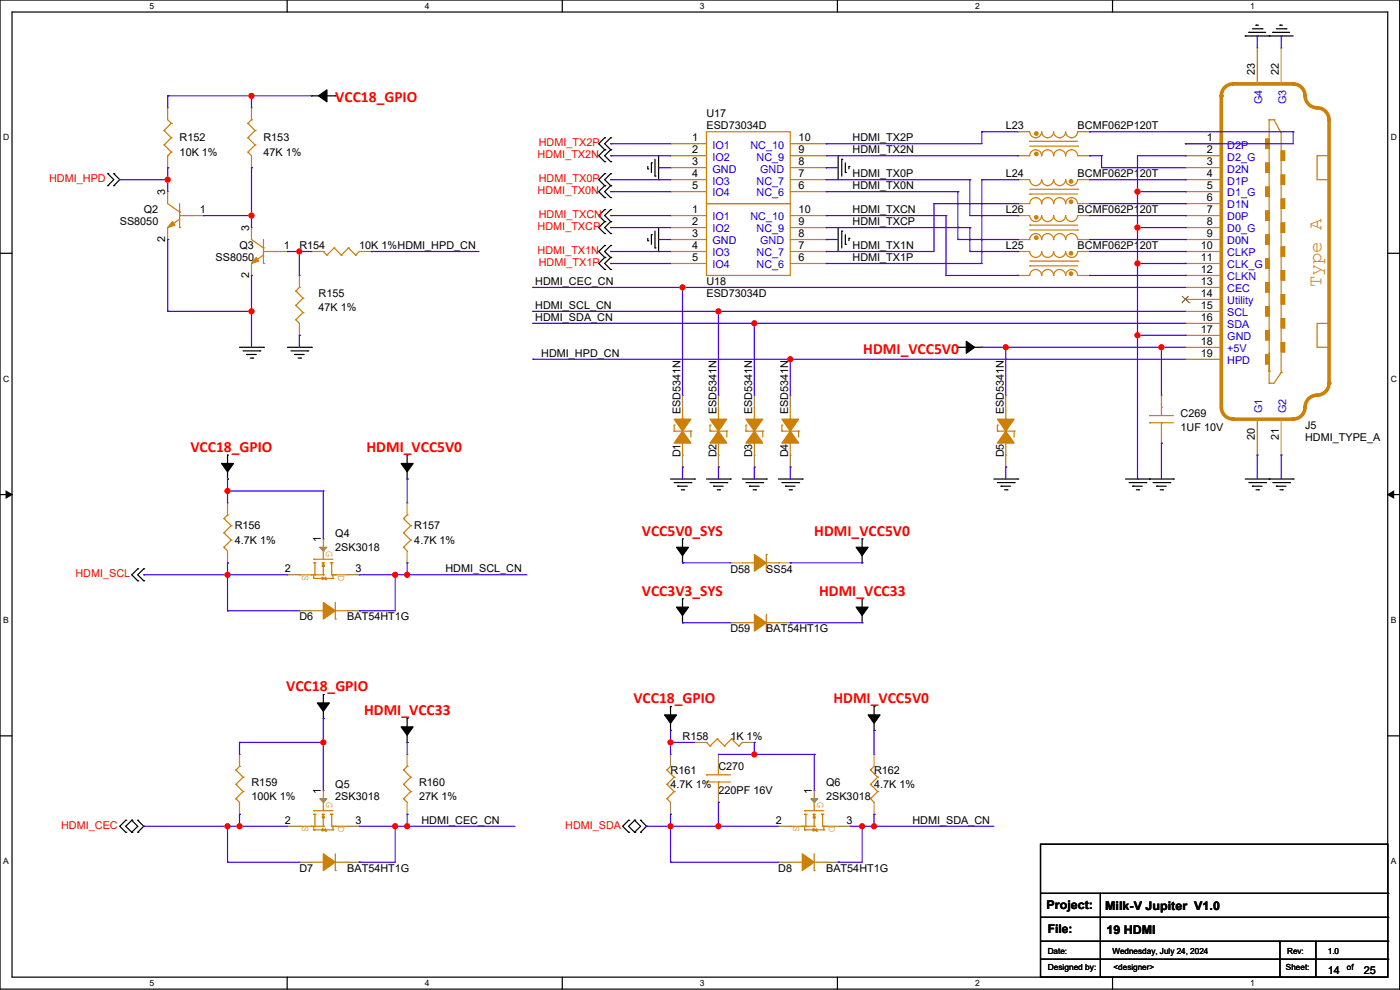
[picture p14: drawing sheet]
<svg xmlns="http://www.w3.org/2000/svg" width="594mm" height="420mm" viewBox="0 0 594 420" stroke-linecap="round" stroke-linejoin="round" font-family="sans-serif">
<defs><g id="words">
<text font-size="8.1" fill="#cc8006" x="560.6" y="121.9" transform="rotate(-90 560.6 121.9)">Type A</text>
<g font-size="6.6" fill="#f00">
<text x="142.3" y="43.4">VCC18_GPIO</text>
<text x="366.3" y="150.1">HDMI_VCC5V0</text>
<text x="80.8" y="191.7">VCC18_GPIO</text>
<text x="155.5" y="191.7">HDMI_VCC5V0</text>
<text x="272.3" y="227.3">VCC5V0_SYS</text>
<text x="345.5" y="227.3">HDMI_VCC5V0</text>
<text x="272.3" y="252.7">VCC3V3_SYS</text>
<text x="347.5" y="252.7">HDMI_VCC33</text>
<text x="121.4" y="293.3">VCC18_GPIO</text>
<text x="268.8" y="298.4">VCC18_GPIO</text>
<text x="353.6" y="298.4">HDMI_VCC5V0</text>
<text x="154.5" y="303.5">HDMI_VCC33</text>
</g>
<g font-size="5.1">
<text x="444" y="385.7">Project:</text>
<text x="468.9" y="386.2">Milk-V Jupiter V1.0</text>
<text x="444.5" y="395.9">File:</text>
<text x="469.4" y="396.4">19 HDMI</text>
</g>
<g font-size="4.6">
<text x="532.4" y="32" transform="rotate(-90 532.4 32)">23</text>
<text x="542.5" y="32" transform="rotate(-90 542.5 32)">22</text>
<text x="299.7" y="49.8">U17</text>
<text x="293.6" y="59.9">1</text>
<text x="299.7" y="54.9">ESD73034D</text>
<text x="338.9" y="59.9">10</text>
<text x="361.7" y="59.9">HDMI_TX2P</text>
<text x="426.7" y="54.9">L23</text>
<text x="457.2" y="54.9">BCMF062P120T</text>
<text x="512.1" y="59.9">1</text>
<text x="76.2" y="60">R152</text>
<text x="111.8" y="60">R153</text>
<text x="293.6" y="65">2</text>
<text x="338.9" y="65">9</text>
<text x="361.7" y="64.9">HDMI_TX2N</text>
<text x="512.1" y="65">2</text>
<text x="76.2" y="66.1">10K 1%</text>
<text x="111.8" y="66.1">47K 1%</text>
<text x="293.6" y="70.1">3</text>
<text x="338.9" y="70.1">8</text>
<text x="512.1" y="70.1">3</text>
<text x="293.6" y="75.2">4</text>
<text x="338.9" y="75.2">7</text>
<text x="361.7" y="75.1">HDMI_TX0P</text>
<text x="426.7" y="75.2">L24</text>
<text x="457.2" y="75.2">BCMF062P120T</text>
<text x="512.1" y="75.2">4</text>
<text x="70.1" y="82.8" transform="rotate(-90 70.1 82.8)">3</text>
<text x="293.6" y="80.3">5</text>
<text x="338.9" y="80.3">6</text>
<text x="361.7" y="80.2">HDMI_TX0N</text>
<text x="512.1" y="80.3">5</text>
<text x="512.1" y="85.3">6</text>
<text x="50.8" y="95.6">SS8050</text>
<text x="61" y="90.5">Q2</text>
<text x="84.9" y="90.4">1</text>
<text x="293.6" y="90.4">1</text>
<text x="293.6" y="95.5">2</text>
<text x="338.9" y="90.4">10</text>
<text x="338.9" y="95.5">9</text>
<text x="361.7" y="90.3">HDMI_TXCN</text>
<text x="361.7" y="95.4">HDMI_TXCP</text>
<text x="426.7" y="90.5">L26</text>
<text x="457.2" y="90.5">BCMF062P120T</text>
<text x="512.1" y="90.4">7</text>
<text x="512.1" y="95.5">8</text>
<text x="105.7" y="98.1" transform="rotate(-90 105.7 98.1)">3</text>
<text x="293.6" y="100.6">3</text>
<text x="338.9" y="100.6">8</text>
<text x="512.1" y="100.6">9</text>
<text x="70.1" y="102.7" transform="rotate(-90 70.1 102.7)">2</text>
<text x="101.6" y="105.7">Q3</text>
<text x="120.4" y="105.7">1</text>
<text x="127" y="105.7">R154</text>
<text x="152.4" y="105.7">10K 1%HDMI_HPD_CN</text>
<text x="293.6" y="105.7">4</text>
<text x="338.9" y="105.7">7</text>
<text x="361.7" y="105.6">HDMI_TX1N</text>
<text x="426.7" y="105.7">L25</text>
<text x="457.2" y="105.7">BCMF062P120T</text>
<text x="509.5" y="105.7">10</text>
<text x="91.5" y="110.8">SS8050</text>
<text x="293.6" y="110.7">5</text>
<text x="338.9" y="110.7">6</text>
<text x="361.7" y="110.7">HDMI_TX1P</text>
<text x="509.5" y="110.7">11</text>
<text x="105.7" y="117.9" transform="rotate(-90 105.7 117.9)">2</text>
<text x="509.5" y="115.8">12</text>
<text x="227.1" y="120.8">HDMI_CEC_CN</text>
<text x="299.7" y="121">U18</text>
<text x="509.5" y="120.9">13</text>
<text x="509.5" y="126">14</text>
<text x="135.1" y="126">R155</text>
<text x="227.1" y="131">HDMI_SCL_CN</text>
<text x="299.7" y="126">ESD73034D</text>
<text x="509.5" y="131.1">15</text>
<text x="135.1" y="132.1">47K 1%</text>
<text x="227.1" y="136.1">HDMI_SDA_CN</text>
<text x="509.5" y="136.1">16</text>
<text x="509.5" y="141.2">17</text>
<text x="509.5" y="146.3">18</text>
<text x="229.6" y="151.3">HDMI_HPD_CN</text>
<text x="509.5" y="151.4">19</text>
<text x="288.7" y="175.8" transform="rotate(-90 288.7 175.8)">ESD5341N</text>
<text x="304" y="175.8" transform="rotate(-90 304 175.8)">ESD5341N</text>
<text x="319.2" y="175.8" transform="rotate(-90 319.2 175.8)">ESD5341N</text>
<text x="334.4" y="175.8" transform="rotate(-90 334.4 175.8)">ESD5341N</text>
<text x="425.9" y="175.8" transform="rotate(-90 425.9 175.8)">ESD5341N</text>
<text x="500.9" y="176.8">C269</text>
<text x="500.9" y="182.9">1UF 10V</text>
<text x="553.7" y="181.9">J5</text>
<text x="532.4" y="186.5" transform="rotate(-90 532.4 186.5)">20</text>
<text x="542.5" y="186.5" transform="rotate(-90 542.5 186.5)">21</text>
<text x="553.7" y="187">HDMI_TYPE_A</text>
<text x="288.7" y="194.1" transform="rotate(-90 288.7 194.1)">D1</text>
<text x="304" y="194.1" transform="rotate(-90 304 194.1)">D2</text>
<text x="319.2" y="194.1" transform="rotate(-90 319.2 194.1)">D3</text>
<text x="334.4" y="194.1" transform="rotate(-90 334.4 194.1)">D4</text>
<text x="425.9" y="194.1" transform="rotate(-90 425.9 194.1)">D5</text>
<text x="99.6" y="224.6">R156</text>
<text x="142.3" y="227.6">Q4</text>
<text x="175.8" y="224.6">R157</text>
<text x="99.6" y="230.7">4.7K 1%</text>
<text x="136.1" y="230.1" transform="rotate(-90 136.1 230.1)">1</text>
<text x="142.3" y="233.7">2SK3018</text>
<text x="175.8" y="230.7">4.7K 1%</text>
<text x="120.9" y="242.8">2</text>
<text x="150.9" y="242.8">3</text>
<text x="189" y="242.7">HDMI_SCL_CN</text>
<text x="309.9" y="242.9">D58</text>
<text x="325.1" y="242.9">SS54</text>
<text x="127" y="263.2">D6</text>
<text x="147.3" y="263.2">BAT54HT1G</text>
<text x="309.9" y="268.3">D59</text>
<text x="325.1" y="268.3">BAT54HT1G</text>
<text x="289.6" y="314">R158</text>
<text x="309.9" y="314">1K 1%</text>
<text x="284.5" y="328.2">R161</text>
<text x="304.8" y="326.7">C270</text>
<text x="370.9" y="328.2">R162</text>
<text x="106.7" y="333.3">R159</text>
<text x="142.3" y="334.3">Q5</text>
<text x="177.8" y="333.3">R160</text>
<text x="284.5" y="334.3">4.7K 1%</text>
<text x="350.5" y="333.3">Q6</text>
<text x="370.9" y="334.3">4.7K 1%</text>
<text x="106.7" y="339.4">100K 1%</text>
<text x="136.1" y="336.8" transform="rotate(-90 136.1 336.8)">1</text>
<text x="142.3" y="339.4">2SK3018</text>
<text x="177.8" y="339.4">27K 1%</text>
<text x="304.8" y="336.9">220PF 16V</text>
<text x="344.4" y="336.8" transform="rotate(-90 344.4 336.8)">1</text>
<text x="350.5" y="339.4">2SK3018</text>
<text x="120.9" y="349.5">2</text>
<text x="150.9" y="349.5">3</text>
<text x="178.8" y="349.4">HDMI_CEC_CN</text>
<text x="329.2" y="349.5">2</text>
<text x="359.2" y="349.5">3</text>
<text x="387.1" y="349.4">HDMI_SDA_CN</text>
<text x="127" y="369.9">D7</text>
<text x="147.3" y="369.9">BAT54HT1G</text>
<text x="330.2" y="369.9">D8</text>
<text x="350.5" y="369.9">BAT54HT1G</text>
<text x="563.4" y="413.1">14</text>
<text x="578.6" y="413.1">25</text>
</g>
<g font-size="4.6" fill="#00c">
<text x="535.5" y="44.3" transform="rotate(-90 535.5 44.3)">G4</text>
<text x="545.7" y="44.3" transform="rotate(-90 545.7 44.3)">G3</text>
<text x="302.3" y="63">IO1</text>
<text x="318.4" y="63">NC_10</text>
<text x="520.7" y="63">D2P</text>
<text x="302.3" y="68.1">IO2</text>
<text x="321" y="68.1">NC_9</text>
<text x="520.7" y="68.1">D2_G</text>
<text x="302.3" y="73.2">GND</text>
<text x="322.5" y="73.2">GND</text>
<text x="520.7" y="73.2">D2N</text>
<text x="302.3" y="78.3">IO3</text>
<text x="302.3" y="83.4">IO4</text>
<text x="321" y="78.3">NC_7</text>
<text x="321" y="83.4">NC_6</text>
<text x="520.7" y="78.3">D1P</text>
<text x="520.7" y="83.4">D1_G</text>
<text x="520.7" y="88.4">D1N</text>
<text x="302.3" y="93.5">IO1</text>
<text x="318.4" y="93.5">NC_10</text>
<text x="520.7" y="93.5">D0P</text>
<text x="302.3" y="98.6">IO2</text>
<text x="321" y="98.6">NC_9</text>
<text x="520.7" y="98.6">D0_G</text>
<text x="302.3" y="103.7">GND</text>
<text x="322.5" y="103.7">GND</text>
<text x="520.7" y="103.7">D0N</text>
<text x="302.3" y="108.8">IO3</text>
<text x="302.3" y="113.8">IO4</text>
<text x="321" y="108.8">NC_7</text>
<text x="321" y="113.8">NC_6</text>
<text x="520.7" y="108.8">CLKP</text>
<text x="520.7" y="113.8">CLK_G</text>
<text x="520.7" y="118.9">CLKN</text>
<text x="520.7" y="124">CEC</text>
<text x="520.7" y="129.1">Utility</text>
<text x="520.7" y="134.2">SCL</text>
<text x="520.7" y="139.2">SDA</text>
<text x="520.7" y="144.3">GND</text>
<text x="520.7" y="149.4">+5V</text>
<text x="520.7" y="154.5">HPD</text>
<text x="535.5" y="175.3" transform="rotate(-90 535.5 175.3)">G1</text>
<text x="545.7" y="175.3" transform="rotate(-90 545.7 175.3)">G2</text>
</g>
<g font-size="4.6" fill="#f00">
<text x="228.6" y="62">HDMI_TX2P</text>
<text x="228.1" y="67.1">HDMI_TX2N</text>
<text x="20.8" y="77.3">HDMI_HPD</text>
<text x="228.6" y="77.3">HDMI_TX0P</text>
<text x="228.1" y="82.4">HDMI_TX0N</text>
<text x="228.6" y="92.5">HDMI_TXCN</text>
<text x="228.1" y="97.6">HDMI_TXCP</text>
<text x="228.1" y="107.8">HDMI_TX1N</text>
<text x="228.6" y="112.8">HDMI_TX1P</text>
<text x="32" y="244.9">HDMI_SCL</text>
<text x="25.9" y="351.6">HDMI_CEC</text>
<text x="239.8" y="351.6">HDMI_SDA</text>
</g>
<g font-size="4.6" fill="#cc8006">
<text x="138.4" y="233.7" transform="rotate(90 138.4 233.7)">G</text>
<text x="128.2" y="243.9" transform="rotate(90 128.2 243.9)">S</text>
<text x="143.4" y="243.9" transform="rotate(90 143.4 243.9)">D</text>
<text x="138.4" y="340.4" transform="rotate(90 138.4 340.4)">G</text>
<text x="346.6" y="340.4" transform="rotate(90 346.6 340.4)">G</text>
<text x="128.2" y="350.5" transform="rotate(90 128.2 350.5)">S</text>
<text x="143.4" y="350.5" transform="rotate(90 143.4 350.5)">D</text>
<text x="336.5" y="350.5" transform="rotate(90 336.5 350.5)">S</text>
<text x="351.7" y="350.5" transform="rotate(90 351.7 350.5)">D</text>
</g>
<g font-size="3.6">
<text x="63.5" y="3.8">5</text>
<text x="180.2" y="3.8">4</text>
<text x="296.9" y="3.8">3</text>
<text x="413.7" y="3.8">2</text>
<text x="530.4" y="3.8">1</text>
<text x="1.3" y="59.5">D</text>
<text x="590.1" y="59.5">D</text>
<text x="1.3" y="161.9">C</text>
<text x="590.1" y="161.9">C</text>
<text x="1.3" y="264.3">B</text>
<text x="590.1" y="264.3">B</text>
<text x="1.3" y="366.6">A</text>
<text x="590.1" y="366.6">A</text>
<text x="444.5" y="404.5">Date:</text>
<text x="472" y="404.5">Wednesday, July 24, 2024</text>
<text x="546.1" y="404.5">Rev:</text>
<text x="563.4" y="404.5">1.0</text>
<text x="444.5" y="411.7">Designed by:</text>
<text x="472.5" y="411.7">&lt;designer&gt;</text>
<text x="545.6" y="411.7">Sheet:</text>
<text x="571.5" y="411.7">of</text>
<text x="63.5" y="418.3">5</text>
<text x="180.2" y="418.3">4</text>
<text x="296.9" y="418.3">3</text>
<text x="413.7" y="418.3">2</text>
<text x="530.4" y="418.3">1</text>
</g>
</g></defs>
<path d="M0 0h593.9v419.6h-593.9zM5.1 5.1h583.7v409.4h-583.7z" fill="none" stroke="#000" stroke-width=".51"/>
<g fill="#fff">
<path d="M63.5 .5h2v4.1h-2z"/>
<path d="M63.5 415.1h2v4h-2z"/>
</g>
<path d="M121.8 0v5.1M121.8 414.5v5.1" fill="none" stroke="#000" stroke-width=".51"/>
<g fill="#fff">
<path d="M180.2 .5h2v4.1h-2z"/>
<path d="M180.2 415.1h2v4h-2z"/>
</g>
<path d="M238.6 0v5.1M238.6 414.5v5.1" fill="none" stroke="#000" stroke-width=".51"/>
<g fill="#fff">
<path d="M296.9 .5h2.1v4.1h-2.1z"/>
<path d="M296.9 415.1h2.1v4h-2.1z"/>
</g>
<path d="M355.3 0v5.1M355.3 414.5v5.1" fill="none" stroke="#000" stroke-width=".51"/>
<g fill="#fff">
<path d="M413.7 .5h2v4.1h-2z"/>
<path d="M413.7 415.1h2v4h-2z"/>
</g>
<path d="M472 0v5.1M472 414.5v5.1" fill="none" stroke="#000" stroke-width=".51"/>
<g fill="#fff">
<path d="M530.4 .5h2v4.1h-2z"/>
<path d="M530.4 415.1h2v4h-2z"/>
<path d="M1.3 56.3h2.6v4h-2.6z"/>
<path d="M590.1 56.3h2.6v4h-2.6z"/>
<path d="M1.3 158.6h2.6v4.1h-2.6z"/>
<path d="M590.1 158.6h2.6v4.1h-2.6z"/>
</g>
<path d="M0 107.5h5.1M588.8 107.5h5.1" fill="none" stroke="#000" stroke-width=".51"/>
<g fill="#fff">
<path d="M1.3 261h2.4v4.1h-2.4z"/>
<path d="M590.1 261h2.4v4.1h-2.4z"/>
</g>
<path d="M0 209.8h5.1M588.8 209.8h5.1" fill="none" stroke="#000" stroke-width=".51"/>
<path d="M2.6 208.3l2.5 1.5-2.5 1.5zM588.8 209.8l2.5-1.5v3z" fill="#000" stroke="#000" stroke-width=".42"/>
<g fill="#fff">
<path d="M1.3 363.4h2.4v4h-2.4z"/>
<path d="M590.1 363.4h2.4v4h-2.4z"/>
</g>
<g fill="none" stroke="#000" stroke-width=".51">
<path d="M528.3 15.3h20.4M529.9 13.7h7.1M531.4 12.2h4.1M532.9 10.7h1M540 13.7h7.1M541.5 12.2h4.1M543.1 10.7h1M132.1 40.7h3.6M136.7 40.7h5.6M256.6 58.4l-2.6 2.6 2.6 2.5-2.6 2.6 2.6 2.5M259.1 58.4l-2.5 2.6 2.5 2.5-2.5 2.6 2.5 2.5M45.7 73.7l2.6 2.5-2.6 2.6"/>
<path d="M48.3 73.7l2.5 2.5-2.5 2.6M256.6 73.7l-2.6 2.5 2.6 2.6-2.6 2.5 2.6 2.5M259.1 73.7l-2.5 2.5 2.5 2.6-2.5 2.5 2.5 2.5M274.8 70.6v1M276.4 69.1v4.1M277.9 67.6v7.1M279.4 66.1v10.1M355.6 66.1v10.1M357.1 67.6v7.1M358.7 69.1v4.1M360.2 70.6v1M256.6 88.9l-2.6 2.6 2.6 2.5-2.6 2.5 2.6 2.6"/>
<path d="M259.1 88.9l-2.5 2.6 2.5 2.5-2.5 2.5 2.5 2.6M276.4 99.6v4.1M277.9 98.1v7.1M279.4 96.5v10.2M355.6 96.5v10.2M357.1 98.1v7.1M358.7 99.6v4.1M256.6 104.2l-2.6 2.5 2.6 2.5-2.6 2.6 2.6 2.5M259.1 104.2l-2.5 2.5 2.5 2.5-2.5 2.6 2.5 2.5M274.8 101.1v1M360.2 101.1v1M101.6 147.3h10.2"/>
<path d="M103.1 148.9h7.2M104.7 150.4h4M106.2 151.9h1M121.9 147.3h10.2M123.5 148.9h7.1M125 150.4h4.1M126.5 151.9h1M406.4 147.3h5.6M413 147.3h3.6M96.5 193.1v5.5M96.5 199.7v3.5M172.7 193.1v5.5"/>
<path d="M172.7 199.7v3.5M284.5 203.2h10.2M286 204.7h7.1M287.5 206.3h4.1M289.1 207.8h1M299.7 203.2h10.2M301.3 204.7h7.1M302.8 206.3h4.1M304.3 207.8h1M315 203.2h10.1M316.5 204.7h7.1M318 206.3h4.1"/>
<path d="M319.6 207.8h1M330.2 203.2h10.2M331.7 204.7h7.2M333.3 206.3h4M334.8 207.8h1M421.7 203.2h10.1M423.2 204.7h7.1M424.7 206.3h4.1M426.2 207.8h1M477.5 203.2h20.4M479.1 204.7h7.1M480.6 206.3h4.1"/>
<path d="M482.1 207.8h1M489.2 204.7h7.1M490.7 206.3h4.1M492.3 207.8h1M528.3 203.2h20.4M529.9 204.7h7.1M531.4 206.3h4.1M532.9 207.8h1M540 204.7h7.1M541.5 206.3h4.1M543.1 207.8h1M289.6 228.6v5.6"/>
<path d="M289.6 235.2v3.6M365.8 228.6v5.6M365.8 235.2v3.6M58.4 241.3l-2.5 2.6 2.5 2.5M61 241.3l-2.6 2.6 2.6 2.5M289.6 254v5.6M365.8 254v5.6M289.6 260.6v3.6M365.8 260.6v3.6M137.2 294.7v5.5M284.5 299.7v5.6M370.9 299.7v5.6"/>
<path d="M0 312.2h5.1M137.2 301.3v3.5M172.7 304.8v5.6M172.7 311.4v3.6M284.5 306.3v3.6M370.9 306.3v3.6M588.8 312.2h5.1M53.4 348l-2.6 2.5 2.6 2.6M55.9 348l2.5 2.5-2.5 2.6-2.5-2.6zM58.4 348l2.6 2.5-2.6 2.6M266.7 348l-2.5 2.5 2.5 2.6M269.3 348l2.5 2.5-2.5 2.6-2.6-2.6z"/>
<path d="M271.8 348l2.5 2.5-2.5 2.6M441.5 358.2h147.3v56.3h-147.3zM441.5 379h147.3M466.9 379v35.5M441.5 389.1h147.3M441.5 399.3h147.3M543.1 399.3v15.2M558.3 399.3v15.2M441.5 406.9h147.3"/>
</g>
<g fill="#000">
<circle cx="528.3" cy="15.3" r=".25"/>
<circle cx="529.9" cy="13.7" r=".25"/>
<circle cx="532.9" cy="10.7" r=".25"/>
<circle cx="535.5" cy="12.2" r=".25"/>
<circle cx="538.5" cy="15.3" r=".25"/>
<circle cx="540" cy="13.7" r=".25"/>
<circle cx="543.1" cy="10.7" r=".25"/>
<circle cx="545.6" cy="12.2" r=".25"/>
<circle cx="132.1" cy="40.7" r=".25"/>
<circle cx="142.3" cy="40.7" r=".25"/>
<circle cx="256.6" cy="58.4" r=".25"/>
<circle cx="259.1" cy="58.4" r=".25"/>
<circle cx="45.7" cy="78.8" r=".25"/>
<circle cx="45.7" cy="73.7" r=".25"/>
<circle cx="48.3" cy="78.8" r=".25"/>
<circle cx="48.3" cy="73.7" r=".25"/>
<circle cx="256.6" cy="73.7" r=".25"/>
<circle cx="256.6" cy="78.8" r=".25"/>
<circle cx="256.6" cy="63.5" r=".25"/>
<circle cx="256.6" cy="68.6" r=".25"/>
<circle cx="259.1" cy="73.7" r=".25"/>
<circle cx="259.1" cy="78.8" r=".25"/>
<circle cx="259.1" cy="63.5" r=".25"/>
<circle cx="259.1" cy="68.6" r=".25"/>
<circle cx="274.8" cy="71.6" r=".25"/>
<circle cx="276.4" cy="69.1" r=".25"/>
<circle cx="277.9" cy="74.7" r=".25"/>
<circle cx="279.4" cy="76.2" r=".25"/>
<circle cx="355.6" cy="66.1" r=".25"/>
<circle cx="357.1" cy="67.6" r=".25"/>
<circle cx="358.7" cy="73.2" r=".25"/>
<circle cx="360.2" cy="70.6" r=".25"/>
<circle cx="256.6" cy="94" r=".25"/>
<circle cx="256.6" cy="88.9" r=".25"/>
<circle cx="256.6" cy="83.8" r=".25"/>
<circle cx="256.6" cy="99.1" r=".25"/>
<circle cx="259.1" cy="83.8" r=".25"/>
<circle cx="259.1" cy="94" r=".25"/>
<circle cx="259.1" cy="88.9" r=".25"/>
<circle cx="259.1" cy="99.1" r=".25"/>
<circle cx="276.4" cy="99.6" r=".25"/>
<circle cx="355.6" cy="96.5" r=".25"/>
<circle cx="357.1" cy="98.1" r=".25"/>
<circle cx="256.6" cy="109.2" r=".25"/>
<circle cx="256.6" cy="104.2" r=".25"/>
<circle cx="256.6" cy="114.3" r=".25"/>
<circle cx="259.1" cy="109.2" r=".25"/>
<circle cx="259.1" cy="104.2" r=".25"/>
<circle cx="259.1" cy="114.3" r=".25"/>
<circle cx="274.8" cy="102.1" r=".25"/>
<circle cx="277.9" cy="105.2" r=".25"/>
<circle cx="279.4" cy="106.7" r=".25"/>
<circle cx="358.7" cy="103.7" r=".25"/>
<circle cx="360.2" cy="101.1" r=".25"/>
<circle cx="104.7" cy="150.4" r=".25"/>
<circle cx="107.2" cy="151.9" r=".25"/>
<circle cx="110.3" cy="148.9" r=".25"/>
<circle cx="111.8" cy="147.3" r=".25"/>
<circle cx="125" cy="150.4" r=".25"/>
<circle cx="127.5" cy="151.9" r=".25"/>
<circle cx="130.6" cy="148.9" r=".25"/>
<circle cx="132.1" cy="147.3" r=".25"/>
<circle cx="406.4" cy="147.3" r=".25"/>
<circle cx="416.6" cy="147.3" r=".25"/>
<circle cx="96.5" cy="193.1" r=".25"/>
<circle cx="172.7" cy="193.1" r=".25"/>
<circle cx="96.5" cy="203.2" r=".25"/>
<circle cx="172.7" cy="203.2" r=".25"/>
<circle cx="287.5" cy="206.3" r=".25"/>
<circle cx="290.1" cy="207.8" r=".25"/>
<circle cx="293.1" cy="204.7" r=".25"/>
<circle cx="294.7" cy="203.2" r=".25"/>
<circle cx="302.8" cy="206.3" r=".25"/>
<circle cx="305.3" cy="207.8" r=".25"/>
<circle cx="308.4" cy="204.7" r=".25"/>
<circle cx="309.9" cy="203.2" r=".25"/>
<circle cx="318" cy="206.3" r=".25"/>
<circle cx="320.6" cy="207.8" r=".25"/>
<circle cx="323.6" cy="204.7" r=".25"/>
<circle cx="325.1" cy="203.2" r=".25"/>
<circle cx="333.3" cy="206.3" r=".25"/>
<circle cx="335.8" cy="207.8" r=".25"/>
<circle cx="338.9" cy="204.7" r=".25"/>
<circle cx="340.4" cy="203.2" r=".25"/>
<circle cx="424.7" cy="206.3" r=".25"/>
<circle cx="427.2" cy="207.8" r=".25"/>
<circle cx="430.3" cy="204.7" r=".25"/>
<circle cx="431.8" cy="203.2" r=".25"/>
<circle cx="480.6" cy="206.3" r=".25"/>
<circle cx="483.1" cy="207.8" r=".25"/>
<circle cx="486.2" cy="204.7" r=".25"/>
<circle cx="487.7" cy="203.2" r=".25"/>
<circle cx="490.7" cy="206.3" r=".25"/>
<circle cx="493.3" cy="207.8" r=".25"/>
<circle cx="496.3" cy="204.7" r=".25"/>
<circle cx="497.9" cy="203.2" r=".25"/>
<circle cx="531.4" cy="206.3" r=".25"/>
<circle cx="533.9" cy="207.8" r=".25"/>
<circle cx="537" cy="204.7" r=".25"/>
<circle cx="538.5" cy="203.2" r=".25"/>
<circle cx="541.5" cy="206.3" r=".25"/>
<circle cx="544.1" cy="207.8" r=".25"/>
<circle cx="547.1" cy="204.7" r=".25"/>
<circle cx="548.7" cy="203.2" r=".25"/>
<circle cx="289.6" cy="228.6" r=".25"/>
<circle cx="289.6" cy="238.8" r=".25"/>
<circle cx="365.8" cy="238.8" r=".25"/>
<circle cx="365.8" cy="228.6" r=".25"/>
<circle cx="58.4" cy="241.3" r=".25"/>
<circle cx="58.4" cy="246.4" r=".25"/>
<circle cx="61" cy="246.4" r=".25"/>
<circle cx="61" cy="241.3" r=".25"/>
<circle cx="289.6" cy="254" r=".25"/>
<circle cx="365.8" cy="254" r=".25"/>
<circle cx="289.6" cy="264.2" r=".25"/>
<circle cx="365.8" cy="264.2" r=".25"/>
<circle cx="137.2" cy="294.7" r=".25"/>
<circle cx="284.5" cy="299.7" r=".25"/>
<circle cx="370.9" cy="299.7" r=".25"/>
<circle cx="137.2" cy="304.8" r=".25"/>
<circle cx="172.7" cy="315" r=".25"/>
<circle cx="172.7" cy="304.8" r=".25"/>
<circle cx="284.5" cy="309.9" r=".25"/>
<circle cx="370.9" cy="309.9" r=".25"/>
<circle cx="53.4" cy="353.1" r=".25"/>
<circle cx="53.4" cy="348" r=".25"/>
<circle cx="55.9" cy="353.1" r=".25"/>
<circle cx="55.9" cy="348" r=".25"/>
<circle cx="58.4" cy="353.1" r=".25"/>
<circle cx="58.4" cy="348" r=".25"/>
<circle cx="266.7" cy="353.1" r=".25"/>
<circle cx="266.7" cy="348" r=".25"/>
<circle cx="269.3" cy="353.1" r=".25"/>
<circle cx="269.3" cy="348" r=".25"/>
<circle cx="271.8" cy="353.1" r=".25"/>
<circle cx="271.8" cy="348" r=".25"/>
<circle cx="588.8" cy="379" r=".25"/>
<circle cx="588.8" cy="389.1" r=".25"/>
<circle cx="588.8" cy="399.3" r=".25"/>
<circle cx="466.9" cy="414.5" r=".25"/>
<circle cx="543.1" cy="414.5" r=".25"/>
<circle cx="558.3" cy="414.5" r=".25"/>
<circle cx="588.8" cy="406.9" r=".25"/>
</g>
<g fill="#000" stroke="#000" stroke-width=".51">
<path d="M135.1 40.7l3.6-2.6v5.1z" fill-rule="evenodd"/>
<path d="M410 144.8l3.5 2.5-3.5 2.6z" fill-rule="evenodd"/>
<path d="M94 196.6h5.1l-2.6 3.6z" fill-rule="evenodd"/>
<path d="M170.2 196.6h5.1l-2.6 3.6z" fill-rule="evenodd"/>
<path d="M287 232.2h5.1l-2.5 3.5z" fill-rule="evenodd"/>
<path d="M363.2 232.2h5.1l-2.5 3.5z" fill-rule="evenodd"/>
<path d="M287 257.6h5.1l-2.5 3.5z" fill-rule="evenodd"/>
<path d="M363.2 257.6h5.1l-2.5 3.5z" fill-rule="evenodd"/>
<path d="M134.6 298.2h5.1l-2.5 3.6z" fill-rule="evenodd"/>
<path d="M170.2 308.4h5.1l-2.6 3.5z" fill-rule="evenodd"/>
<path d="M282 303.3h5l-2.5 3.6z" fill-rule="evenodd"/>
<path d="M368.3 303.3h5.1l-2.5 3.6z" fill-rule="evenodd"/>
</g>
<path d="M320.1 172.7v5.1" fill="none" stroke="#cc8006" stroke-width=".51"/>
<circle cx="320.1" cy="177.8" r=".25" fill="#cc8006"/>
<path d="M320.1 188v5.1" fill="none" stroke="#cc8006" stroke-width=".51"/>
<circle cx="320.1" cy="193.1" r=".25" fill="#cc8006"/>
<path d="M323.6 182.9v2.5" fill="none" stroke="#cc8006" stroke-width=".51"/>
<circle cx="323.6" cy="182.9" r=".25" fill="#cc8006"/>
<path d="M316.5 182.9h7.1" fill="none" stroke="#cc8006" stroke-width=".51"/>
<circle cx="316.5" cy="182.9" r=".25" fill="#cc8006"/>
<path d="M316.5 180.4v2.5" fill="none" stroke="#cc8006" stroke-width=".51"/>
<circle cx="316.5" cy="180.4" r=".25" fill="#cc8006"/>
<g fill="#cc8006" stroke="#cc8006" stroke-width=".51">
<path d="M316.5 177.8h7.1l-3.5 5.1z" fill-rule="evenodd"/>
<path d="M320.1 182.9l3.5 5.1h-7.1z" fill-rule="evenodd"/>
</g>
<path d="M320.1 167.7v5" fill="none" stroke="#a84" stroke-width=".51"/>
<circle cx="320.1" cy="167.7" r=".25" fill="#a84"/>
<path d="M320.1 193.1v5" fill="none" stroke="#a84" stroke-width=".51"/>
<circle cx="320.1" cy="198.1" r=".25" fill="#a84"/>
<path d="M299.7 86.4h35.6v30.5h-35.6z" fill="none" stroke="#cc8006" stroke-width=".51"/>
<path d="M284.5 91.5h15.2" fill="none" stroke="#a84" stroke-width=".51"/>
<circle cx="284.5" cy="91.5" r=".25" fill="#a84"/>
<path d="M284.5 96.5h15.2" fill="none" stroke="#a84" stroke-width=".51"/>
<circle cx="284.5" cy="96.5" r=".25" fill="#a84"/>
<path d="M284.5 106.7h15.2" fill="none" stroke="#a84" stroke-width=".51"/>
<circle cx="284.5" cy="106.7" r=".25" fill="#a84"/>
<path d="M284.5 111.8h15.2" fill="none" stroke="#a84" stroke-width=".51"/>
<circle cx="284.5" cy="111.8" r=".25" fill="#a84"/>
<path d="M335.3 91.5h15.2" fill="none" stroke="#a84" stroke-width=".51"/>
<circle cx="350.5" cy="91.5" r=".25" fill="#a84"/>
<path d="M335.3 96.5h15.2" fill="none" stroke="#a84" stroke-width=".51"/>
<circle cx="350.5" cy="96.5" r=".25" fill="#a84"/>
<path d="M335.3 106.7h15.2" fill="none" stroke="#a84" stroke-width=".51"/>
<circle cx="350.5" cy="106.7" r=".25" fill="#a84"/>
<path d="M335.3 111.8h15.2" fill="none" stroke="#a84" stroke-width=".51"/>
<circle cx="350.5" cy="111.8" r=".25" fill="#a84"/>
<path d="M284.5 101.6h15.2" fill="none" stroke="#a84" stroke-width=".51"/>
<circle cx="284.5" cy="101.6" r=".25" fill="#a84"/>
<path d="M335.3 101.6h15.2" fill="none" stroke="#a84" stroke-width=".51"/>
<circle cx="350.5" cy="101.6" r=".25" fill="#a84"/>
<path d="M436.9 62h20.3" fill="none" stroke="#cc8006" stroke-width=".51"/>
<circle cx="457.2" cy="62" r=".25" fill="#cc8006"/>
<path d="M436.9 60h20.3" fill="none" stroke="#cc8006" stroke-width=".51"/>
<circle cx="436.9" cy="60" r=".25" fill="#cc8006"/>
<path d="M436.9 55.9a2.53 2.53 0 0 0 2.6 2.5l1-.2 .9-.7 .6-1.6a2.56 2.56 0 0 0 2.5 2.5l1.1-.2 .9-.7 .5-1.6a2.56 2.56 0 0 0 2.6 2.5l1.1-.2 .9-.7 .5-1.6M452.1 55.9a2.53 2.53 0 0 0 2.6 2.5l1.1-.2 .8-.7 .6-1.6M436.9 66.1a2.53 2.53 0 0 1 2.6-2.6h-.1a2.53 2.53 0 0 1 2.6 2.6 2.53 2.53 0 0 1 2.5-2.6 2.53 2.53 0 0 1 2.5 2.6h.1a2.53 2.53 0 0 1 2.5-2.6 2.53 2.53 0 0 1 2.5 2.6M452.1 66.1a2.53 2.53 0 0 1 2.6-2.6 2.53 2.53 0 0 1 2.5 2.6" fill="none" stroke="#cc8006" stroke-width=".51"/>
<g fill="#cc8006" stroke="#cc8006" stroke-width=".51">
<circle cx="439.7" cy="56.7" r=".75"/>
<circle cx="439.7" cy="65.3" r=".75"/>
</g>
<path d="M431.8 55.9h5.1" fill="none" stroke="#a84" stroke-width=".51"/>
<circle cx="431.8" cy="55.9" r=".25" fill="#a84"/>
<path d="M431.8 66.1h5.1" fill="none" stroke="#a84" stroke-width=".51"/>
<circle cx="431.8" cy="66.1" r=".25" fill="#a84"/>
<path d="M457.2 55.9h5.1" fill="none" stroke="#a84" stroke-width=".51"/>
<circle cx="462.3" cy="55.9" r=".25" fill="#a84"/>
<path d="M457.2 66.1h5.1" fill="none" stroke="#a84" stroke-width=".51"/>
<circle cx="462.3" cy="66.1" r=".25" fill="#a84"/>
<path d="M325.1 235.2v7.1" fill="none" stroke="#cc8006" stroke-width=".51"/>
<circle cx="325.1" cy="235.2" r=".25" fill="#cc8006"/>
<path d="M315 238.8h5.1" fill="none" stroke="#cc8006" stroke-width=".51"/>
<circle cx="320.1" cy="238.8" r=".25" fill="#cc8006"/>
<path d="M325.1 238.8h5.1" fill="none" stroke="#cc8006" stroke-width=".51"/>
<circle cx="330.2" cy="238.8" r=".25" fill="#cc8006"/>
<path d="M320.1 235.2l5 3.6-5 3.5z" fill-rule="evenodd" fill="#cc8006" stroke="#cc8006" stroke-width=".51"/>
<path d="M309.9 238.8h5.1" fill="none" stroke="#a84" stroke-width=".51"/>
<circle cx="309.9" cy="238.8" r=".25" fill="#a84"/>
<path d="M330.2 238.8h5.1" fill="none" stroke="#a84" stroke-width=".51"/>
<circle cx="335.3" cy="238.8" r=".25" fill="#a84"/>
<path d="M349 350.5h1.5" fill="none" stroke="#cc8006" stroke-width=".51"/>
<circle cx="349" cy="350.5" r=".25" fill="#cc8006"/>
<path d="M349 345.5v5" fill="none" stroke="#cc8006" stroke-width=".51"/>
<circle cx="349" cy="345.5" r=".25" fill="#cc8006"/>
<path d="M341.9 345.5v5" fill="none" stroke="#cc8006" stroke-width=".51"/>
<circle cx="341.9" cy="350.5" r=".25" fill="#cc8006"/>
<path d="M340.4 350.5h1.5" fill="none" stroke="#cc8006" stroke-width=".51"/>
<circle cx="340.4" cy="350.5" r=".25" fill="#cc8006"/>
<path d="M345.5 340.4v3.5" fill="none" stroke="#cc8006" stroke-width=".51"/>
<circle cx="345.5" cy="340.4" r=".25" fill="#cc8006"/>
<g fill="#cc8006" stroke="#cc8006" stroke-width=".51">
<path d="M345.5 345.5l.5 1.5h-1z"/>
<path d="M345 351.6l1.5 .5-1.5 .5z"/>
</g>
<path d="M341.4 350.5v1.6" fill="none" stroke="#cc8006" stroke-width=".51"/>
<circle cx="341.4" cy="352.1" r=".25" fill="#cc8006"/>
<path d="M341.4 352.1h3.6" fill="none" stroke="#cc8006" stroke-width=".51"/>
<circle cx="341.4" cy="352.1" r=".25" fill="#cc8006"/>
<path d="M346.5 351.6v1" fill="none" stroke="#cc8006" stroke-width=".51"/>
<circle cx="346.5" cy="352.6" r=".25" fill="#cc8006"/>
<path d="M346.5 352.1h3" fill="none" stroke="#cc8006" stroke-width=".51"/>
<circle cx="349.5" cy="352.1" r=".25" fill="#cc8006"/>
<path d="M349.5 350.5v1.6" fill="none" stroke="#cc8006" stroke-width=".51"/>
<circle cx="349.5" cy="350.5" r=".25" fill="#cc8006"/>
<path d="M345 345.5h1" fill="none" stroke="#cc8006" stroke-width=".51"/>
<circle cx="345" cy="345.5" r=".25" fill="#cc8006"/>
<path d="M341.4 345.5h1" fill="none" stroke="#cc8006" stroke-width=".51"/>
<circle cx="341.4" cy="345.5" r=".25" fill="#cc8006"/>
<path d="M348.5 345.5h1" fill="none" stroke="#cc8006" stroke-width=".51"/>
<circle cx="348.5" cy="345.5" r=".25" fill="#cc8006"/>
<path d="M341.4 343.9h8.1" fill="none" stroke="#cc8006" stroke-width=".51"/>
<circle cx="341.4" cy="343.9" r=".25" fill="#cc8006"/>
<path d="M345.5 347v3.5" fill="none" stroke="#cc8006" stroke-width=".51"/>
<circle cx="345.5" cy="350.5" r=".25" fill="#cc8006"/>
<path d="M341.9 350.5h3.6" fill="none" stroke="#cc8006" stroke-width=".51"/>
<circle cx="345.5" cy="350.5" r=".25" fill="#cc8006"/>
<path d="M335.3 350.5h5.1" fill="none" stroke="#cc8006" stroke-width=".51"/>
<circle cx="335.3" cy="350.5" r=".25" fill="#cc8006"/>
<path d="M350.5 350.5h5.1" fill="none" stroke="#cc8006" stroke-width=".51"/>
<circle cx="350.5" cy="350.5" r=".25" fill="#cc8006"/>
<path d="M343.9 338.9h3.1l-1.5 1.5z" fill="#a84" stroke="#a84" stroke-width=".51"/>
<path d="M345.5 335.3v5.1" fill="none" stroke="#a84" stroke-width=".51"/>
<circle cx="345.5" cy="335.3" r=".25" fill="#a84"/>
<path d="M330.2 350.5h5.1" fill="none" stroke="#a84" stroke-width=".51"/>
<circle cx="330.2" cy="350.5" r=".25" fill="#a84"/>
<path d="M355.6 350.5h5.1" fill="none" stroke="#a84" stroke-width=".51"/>
<circle cx="360.7" cy="350.5" r=".25" fill="#a84"/>
<path d="M106.7 101.6l5.1 3.6" fill="none" stroke="#cc8006" stroke-width=".51"/>
<circle cx="111.8" cy="105.2" r=".25" fill="#cc8006"/>
<path d="M111.8 108.2l-5.1 3.6" fill="none" stroke="#cc8006" stroke-width=".51"/>
<circle cx="106.7" cy="111.8" r=".25" fill="#cc8006"/>
<path d="M111.8 101.6v10.2" fill="none" stroke="#cc8006" stroke-width=".51"/>
<circle cx="111.8" cy="111.8" r=".25" fill="#cc8006"/>
<path d="M111.8 106.7h5.1" fill="none" stroke="#cc8006" stroke-width=".51"/>
<circle cx="116.9" cy="106.7" r=".25" fill="#cc8006"/>
<path d="M108.7 109.2l1 1.6-3 1z" fill="#cc8006" stroke="#cc8006" stroke-width=".51"/>
<path d="M116.9 106.7h5" fill="none" stroke="#a84" stroke-width=".51"/>
<circle cx="121.9" cy="106.7" r=".25" fill="#a84"/>
<path d="M106.7 111.8v5.1" fill="none" stroke="#a84" stroke-width=".51"/>
<circle cx="106.7" cy="116.9" r=".25" fill="#a84"/>
<path d="M106.7 96.5v5.1" fill="none" stroke="#a84" stroke-width=".51"/>
<circle cx="106.7" cy="96.5" r=".25" fill="#a84"/>
<path d="M335.3 172.7v5.1" fill="none" stroke="#cc8006" stroke-width=".51"/>
<circle cx="335.3" cy="177.8" r=".25" fill="#cc8006"/>
<path d="M335.3 188v5.1" fill="none" stroke="#cc8006" stroke-width=".51"/>
<circle cx="335.3" cy="193.1" r=".25" fill="#cc8006"/>
<path d="M338.9 182.9v2.5" fill="none" stroke="#cc8006" stroke-width=".51"/>
<circle cx="338.9" cy="182.9" r=".25" fill="#cc8006"/>
<path d="M331.7 182.9h7.2" fill="none" stroke="#cc8006" stroke-width=".51"/>
<circle cx="331.7" cy="182.9" r=".25" fill="#cc8006"/>
<path d="M331.7 180.4v2.5" fill="none" stroke="#cc8006" stroke-width=".51"/>
<circle cx="331.7" cy="180.4" r=".25" fill="#cc8006"/>
<g fill="#cc8006" stroke="#cc8006" stroke-width=".51">
<path d="M331.7 177.8h7.2l-3.6 5.1z" fill-rule="evenodd"/>
<path d="M335.3 182.9l3.6 5.1h-7.2z" fill-rule="evenodd"/>
</g>
<path d="M335.3 167.7v5" fill="none" stroke="#a84" stroke-width=".51"/>
<circle cx="335.3" cy="167.7" r=".25" fill="#a84"/>
<path d="M335.3 193.1v5" fill="none" stroke="#a84" stroke-width=".51"/>
<circle cx="335.3" cy="198.1" r=".25" fill="#a84"/>
<path d="M289.6 172.7v5.1" fill="none" stroke="#cc8006" stroke-width=".51"/>
<circle cx="289.6" cy="177.8" r=".25" fill="#cc8006"/>
<path d="M289.6 188v5.1" fill="none" stroke="#cc8006" stroke-width=".51"/>
<circle cx="289.6" cy="193.1" r=".25" fill="#cc8006"/>
<path d="M293.1 182.9v2.5" fill="none" stroke="#cc8006" stroke-width=".51"/>
<circle cx="293.1" cy="182.9" r=".25" fill="#cc8006"/>
<path d="M286 182.9h7.1" fill="none" stroke="#cc8006" stroke-width=".51"/>
<circle cx="286" cy="182.9" r=".25" fill="#cc8006"/>
<path d="M286 180.4v2.5" fill="none" stroke="#cc8006" stroke-width=".51"/>
<circle cx="286" cy="180.4" r=".25" fill="#cc8006"/>
<g fill="#cc8006" stroke="#cc8006" stroke-width=".51">
<path d="M286 177.8h7.1l-3.5 5.1z" fill-rule="evenodd"/>
<path d="M289.6 182.9l3.5 5.1h-7.1z" fill-rule="evenodd"/>
</g>
<path d="M289.6 167.7v5" fill="none" stroke="#a84" stroke-width=".51"/>
<circle cx="289.6" cy="167.7" r=".25" fill="#a84"/>
<path d="M289.6 193.1v5" fill="none" stroke="#a84" stroke-width=".51"/>
<circle cx="289.6" cy="198.1" r=".25" fill="#a84"/>
<path d="M142.3 362.2v7.1" fill="none" stroke="#cc8006" stroke-width=".51"/>
<circle cx="142.3" cy="369.3" r=".25" fill="#cc8006"/>
<path d="M132.1 365.8h5.1" fill="none" stroke="#cc8006" stroke-width=".51"/>
<circle cx="137.2" cy="365.8" r=".25" fill="#cc8006"/>
<path d="M142.3 365.8h5" fill="none" stroke="#cc8006" stroke-width=".51"/>
<circle cx="147.3" cy="365.8" r=".25" fill="#cc8006"/>
<path d="M137.2 362.2l5.1 3.6-5.1 3.5z" fill-rule="evenodd" fill="#cc8006" stroke="#cc8006" stroke-width=".51"/>
<path d="M127 365.8h5.1" fill="none" stroke="#a84" stroke-width=".51"/>
<circle cx="127" cy="365.8" r=".25" fill="#a84"/>
<path d="M147.3 365.8h5.1" fill="none" stroke="#a84" stroke-width=".51"/>
<circle cx="152.4" cy="365.8" r=".25" fill="#a84"/>
<path d="M315 315l-1.5 1.5" fill="none" stroke="#cc8006" stroke-width=".51"/>
<circle cx="313.5" cy="316.5" r=".25" fill="#cc8006"/>
<path d="M310.4 313.5l3.1 3" fill="none" stroke="#cc8006" stroke-width=".51"/>
<circle cx="310.4" cy="313.5" r=".25" fill="#cc8006"/>
<path d="M310.4 313.5l-3 3" fill="none" stroke="#cc8006" stroke-width=".51"/>
<circle cx="307.4" cy="316.5" r=".25" fill="#cc8006"/>
<path d="M304.3 313.5l3.1 3" fill="none" stroke="#cc8006" stroke-width=".51"/>
<circle cx="304.3" cy="313.5" r=".25" fill="#cc8006"/>
<path d="M304.3 313.5l-3 3" fill="none" stroke="#cc8006" stroke-width=".51"/>
<circle cx="301.3" cy="316.5" r=".25" fill="#cc8006"/>
<path d="M299.7 315l1.6 1.5" fill="none" stroke="#cc8006" stroke-width=".51"/>
<circle cx="299.7" cy="315" r=".25" fill="#cc8006"/>
<path d="M315 315h5.1" fill="none" stroke="#a84" stroke-width=".51"/>
<circle cx="320.1" cy="315" r=".25" fill="#a84"/>
<path d="M294.7 315h5" fill="none" stroke="#a84" stroke-width=".51"/>
<circle cx="294.7" cy="315" r=".25" fill="#a84"/>
<path d="M71.1 50.8l1.6 1.5" fill="none" stroke="#cc8006" stroke-width=".51"/>
<circle cx="72.7" cy="52.3" r=".25" fill="#cc8006"/>
<path d="M72.7 52.3l-3.1 3.1" fill="none" stroke="#cc8006" stroke-width=".51"/>
<circle cx="69.6" cy="55.4" r=".25" fill="#cc8006"/>
<path d="M69.6 55.4l3.1 3" fill="none" stroke="#cc8006" stroke-width=".51"/>
<circle cx="72.7" cy="58.4" r=".25" fill="#cc8006"/>
<path d="M72.7 58.4l-3.1 3.1" fill="none" stroke="#cc8006" stroke-width=".51"/>
<circle cx="69.6" cy="61.5" r=".25" fill="#cc8006"/>
<path d="M69.6 61.5l3.1 3" fill="none" stroke="#cc8006" stroke-width=".51"/>
<circle cx="72.7" cy="64.5" r=".25" fill="#cc8006"/>
<path d="M72.7 64.5l-1.6 1.6" fill="none" stroke="#cc8006" stroke-width=".51"/>
<circle cx="71.1" cy="66.1" r=".25" fill="#cc8006"/>
<path d="M71.1 45.7v5.1" fill="none" stroke="#a84" stroke-width=".51"/>
<circle cx="71.1" cy="45.7" r=".25" fill="#a84"/>
<path d="M71.1 66.1v5" fill="none" stroke="#a84" stroke-width=".51"/>
<circle cx="71.1" cy="71.1" r=".25" fill="#a84"/>
<path d="M171.2 232.2l1.5 1.5" fill="none" stroke="#cc8006" stroke-width=".51"/>
<circle cx="171.2" cy="232.2" r=".25" fill="#cc8006"/>
<path d="M174.3 229.1l-3.1 3.1" fill="none" stroke="#cc8006" stroke-width=".51"/>
<circle cx="174.3" cy="229.1" r=".25" fill="#cc8006"/>
<path d="M171.2 226.1l3.1 3" fill="none" stroke="#cc8006" stroke-width=".51"/>
<circle cx="171.2" cy="226.1" r=".25" fill="#cc8006"/>
<path d="M174.3 223l-3.1 3.1" fill="none" stroke="#cc8006" stroke-width=".51"/>
<circle cx="174.3" cy="223" r=".25" fill="#cc8006"/>
<path d="M171.2 220l3.1 3" fill="none" stroke="#cc8006" stroke-width=".51"/>
<circle cx="171.2" cy="220" r=".25" fill="#cc8006"/>
<path d="M172.7 218.5l-1.5 1.5" fill="none" stroke="#cc8006" stroke-width=".51"/>
<circle cx="172.7" cy="218.5" r=".25" fill="#cc8006"/>
<path d="M172.7 233.7v5.1" fill="none" stroke="#a84" stroke-width=".51"/>
<circle cx="172.7" cy="238.8" r=".25" fill="#a84"/>
<path d="M172.7 213.4v5.1" fill="none" stroke="#a84" stroke-width=".51"/>
<circle cx="172.7" cy="213.4" r=".25" fill="#a84"/>
<path d="M105.2 64.5l1.5 1.6" fill="none" stroke="#cc8006" stroke-width=".51"/>
<circle cx="105.2" cy="64.5" r=".25" fill="#cc8006"/>
<path d="M108.2 61.5l-3 3" fill="none" stroke="#cc8006" stroke-width=".51"/>
<circle cx="108.2" cy="61.5" r=".25" fill="#cc8006"/>
<path d="M105.2 58.4l3 3.1" fill="none" stroke="#cc8006" stroke-width=".51"/>
<circle cx="105.2" cy="58.4" r=".25" fill="#cc8006"/>
<path d="M108.2 55.4l-3 3" fill="none" stroke="#cc8006" stroke-width=".51"/>
<circle cx="108.2" cy="55.4" r=".25" fill="#cc8006"/>
<path d="M105.2 52.3l3 3.1" fill="none" stroke="#cc8006" stroke-width=".51"/>
<circle cx="105.2" cy="52.3" r=".25" fill="#cc8006"/>
<path d="M106.7 50.8l-1.5 1.5" fill="none" stroke="#cc8006" stroke-width=".51"/>
<circle cx="106.7" cy="50.8" r=".25" fill="#cc8006"/>
<path d="M106.7 66.1v5" fill="none" stroke="#a84" stroke-width=".51"/>
<circle cx="106.7" cy="71.1" r=".25" fill="#a84"/>
<path d="M106.7 45.7v5.1" fill="none" stroke="#a84" stroke-width=".51"/>
<circle cx="106.7" cy="45.7" r=".25" fill="#a84"/>
<path d="M558.8 66.1h5.1v10.1h-5.1zM558.8 137.2h5.1v10.1h-5.1zM538.5 152.4v5.1" fill="none" stroke="#cc8006" stroke-width=".51"/>
<circle cx="538.5" cy="157.5" r=".25" fill="#cc8006"/>
<path d="M538.5 149.4v8.1" fill="none" stroke="#cc8006" stroke-width=".51"/>
<circle cx="538.5" cy="157.5" r=".25" fill="#cc8006"/>
<g fill="#cc8006" stroke="#cc8006" stroke-width=".51">
<path d="M537 150.4h1.5v4.1h-1.5z" fill-rule="evenodd"/>
<path d="M543.6 145.3h1.5v4.1h-1.5z" fill-rule="evenodd"/>
<path d="M537 140.2h1.5v4.1h-1.5z" fill-rule="evenodd"/>
<path d="M543.6 135.1h1.5v4.1h-1.5z" fill-rule="evenodd"/>
<path d="M537 130.1h1.5v4h-1.5z" fill-rule="evenodd"/>
<path d="M543.6 125h1.5v4.1h-1.5z" fill-rule="evenodd"/>
<path d="M537 119.9h1.5v4.1h-1.5z" fill-rule="evenodd"/>
<path d="M543.6 114.8h1.5v4.1h-1.5z" fill-rule="evenodd"/>
<path d="M537 109.7h1.5v4.1h-1.5z" fill-rule="evenodd"/>
<path d="M543.6 104.7h1.5v4h-1.5z" fill-rule="evenodd"/>
<path d="M537 99.6h1.5v4.1h-1.5z" fill-rule="evenodd"/>
<path d="M543.6 94.5h1.5v4.1h-1.5z" fill-rule="evenodd"/>
<path d="M537 89.4h1.5v4.1h-1.5z" fill-rule="evenodd"/>
<path d="M543.6 84.3h1.5v4.1h-1.5z" fill-rule="evenodd"/>
<path d="M537 79.3h1.5v4h-1.5z" fill-rule="evenodd"/>
<path d="M543.6 74.2h1.5v4.1h-1.5z" fill-rule="evenodd"/>
<path d="M537 69.1h1.5v4.1h-1.5z" fill-rule="evenodd"/>
<path d="M543.6 64h1.5v4.1h-1.5z" fill-rule="evenodd"/>
<path d="M537 58.9h1.5v4.1h-1.5z" fill-rule="evenodd"/>
</g>
<path d="M518.2 40.7v132" fill="none" stroke="#cc8006" stroke-width="1.5"/>
<circle cx="518.2" cy="40.7" r=".76" fill="#cc8006"/>
<path d="M523.3 35.6h25.4" fill="none" stroke="#cc8006" stroke-width="1.5"/>
<circle cx="548.7" cy="35.6" r=".76" fill="#cc8006"/>
<path d="M523.3 177.8h25.4" fill="none" stroke="#cc8006" stroke-width="1.5"/>
<circle cx="548.7" cy="177.8" r=".76" fill="#cc8006"/>
<path d="M563.9 50.8v111.8" fill="none" stroke="#cc8006" stroke-width="1.5"/>
<circle cx="563.9" cy="162.6" r=".76" fill="#cc8006"/>
<path d="M538.5 50.8v111.8" fill="none" stroke="#cc8006" stroke-width=".51"/>
<circle cx="538.5" cy="50.8" r=".25" fill="#cc8006"/>
<path d="M543.6 56.4v101.6" fill="none" stroke="#cc8006" stroke-width=".51"/>
<circle cx="543.6" cy="158" r=".25" fill="#cc8006"/>
<path d="M543.6 158l-3.1 4.6" fill="none" stroke="#cc8006" stroke-width=".51"/>
<circle cx="543.6" cy="158" r=".25" fill="#cc8006"/>
<path d="M538.5 162.6h2" fill="none" stroke="#cc8006" stroke-width=".51"/>
<circle cx="538.5" cy="162.6" r=".25" fill="#cc8006"/>
<path d="M540.5 50.8l3.1 5.6" fill="none" stroke="#cc8006" stroke-width=".51"/>
<circle cx="540.5" cy="50.8" r=".25" fill="#cc8006"/>
<path d="M538.5 50.8h2" fill="none" stroke="#cc8006" stroke-width=".51"/>
<circle cx="538.5" cy="50.8" r=".25" fill="#cc8006"/>
<path d="M523.3 35.6a5.1 5.1 0 0 0-5.1 5.1M548.7 35.6a5.1 5.1 0 0 1 5 5.1 5.1 5.1 0 0 0 5.2 5h-.1a5.1 5.1 0 0 1 5.1 5.2v-.1M518.2 172.7a5.1 5.1 0 0 0 5.1 5.1M558.8 167.7h.1a5.1 5.1 0 0 0-5.2 5.1v-.1a5.1 5.1 0 0 1-5 5.1M563.9 162.6a5.1 5.1 0 0 1-5.1 5" fill="none" stroke="#cc8006" stroke-width="1.5"/>
<path d="M502.9 61h15.3" fill="none" stroke="#a84" stroke-width=".51"/>
<circle cx="502.9" cy="61" r=".25" fill="#a84"/>
<path d="M502.9 66.1h15.3" fill="none" stroke="#a84" stroke-width=".51"/>
<circle cx="502.9" cy="66.1" r=".25" fill="#a84"/>
<path d="M502.9 71.1h15.3" fill="none" stroke="#a84" stroke-width=".51"/>
<circle cx="502.9" cy="71.1" r=".25" fill="#a84"/>
<path d="M502.9 76.2h15.3" fill="none" stroke="#a84" stroke-width=".51"/>
<circle cx="502.9" cy="76.2" r=".25" fill="#a84"/>
<path d="M502.9 81.3h15.3" fill="none" stroke="#a84" stroke-width=".51"/>
<circle cx="502.9" cy="81.3" r=".25" fill="#a84"/>
<path d="M502.9 86.4h15.3" fill="none" stroke="#a84" stroke-width=".51"/>
<circle cx="502.9" cy="86.4" r=".25" fill="#a84"/>
<path d="M502.9 91.5h15.3" fill="none" stroke="#a84" stroke-width=".51"/>
<circle cx="502.9" cy="91.5" r=".25" fill="#a84"/>
<path d="M502.9 96.5h15.3" fill="none" stroke="#a84" stroke-width=".51"/>
<circle cx="502.9" cy="96.5" r=".25" fill="#a84"/>
<path d="M502.9 101.6h15.3" fill="none" stroke="#a84" stroke-width=".51"/>
<circle cx="502.9" cy="101.6" r=".25" fill="#a84"/>
<path d="M502.9 106.7h15.3" fill="none" stroke="#a84" stroke-width=".51"/>
<circle cx="502.9" cy="106.7" r=".25" fill="#a84"/>
<path d="M502.9 111.8h15.3" fill="none" stroke="#a84" stroke-width=".51"/>
<circle cx="502.9" cy="111.8" r=".25" fill="#a84"/>
<path d="M502.9 116.9h15.3" fill="none" stroke="#a84" stroke-width=".51"/>
<circle cx="502.9" cy="116.9" r=".25" fill="#a84"/>
<path d="M502.9 121.9h15.3" fill="none" stroke="#a84" stroke-width=".51"/>
<circle cx="502.9" cy="121.9" r=".25" fill="#a84"/>
<path d="M502.9 127h15.3" fill="none" stroke="#a84" stroke-width=".51"/>
<circle cx="502.9" cy="127" r=".25" fill="#a84"/>
<path d="M501.5 128.4h.1M501.5 125.6l3.1 2.8M504.3 125.6l-2.8 2.8M504.6 128.4h.1" fill="none" stroke="#804000" stroke-width=".42"/>
<path d="M502.9 132.1h15.3" fill="none" stroke="#a84" stroke-width=".51"/>
<circle cx="502.9" cy="132.1" r=".25" fill="#a84"/>
<path d="M502.9 137.2h15.3" fill="none" stroke="#a84" stroke-width=".51"/>
<circle cx="502.9" cy="137.2" r=".25" fill="#a84"/>
<path d="M502.9 142.3h15.3" fill="none" stroke="#a84" stroke-width=".51"/>
<circle cx="502.9" cy="142.3" r=".25" fill="#a84"/>
<path d="M502.9 147.3h15.3" fill="none" stroke="#a84" stroke-width=".51"/>
<circle cx="502.9" cy="147.3" r=".25" fill="#a84"/>
<path d="M502.9 152.4h15.3" fill="none" stroke="#a84" stroke-width=".51"/>
<circle cx="502.9" cy="152.4" r=".25" fill="#a84"/>
<path d="M533.4 177.8v15.3" fill="none" stroke="#a84" stroke-width=".51"/>
<circle cx="533.4" cy="193.1" r=".25" fill="#a84"/>
<path d="M543.6 177.8v15.3" fill="none" stroke="#a84" stroke-width=".51"/>
<circle cx="543.6" cy="193.1" r=".25" fill="#a84"/>
<path d="M543.6 20.3v15.3" fill="none" stroke="#a84" stroke-width=".51"/>
<circle cx="543.6" cy="20.3" r=".25" fill="#a84"/>
<path d="M533.4 20.3v15.3" fill="none" stroke="#a84" stroke-width=".51"/>
<circle cx="533.4" cy="20.3" r=".25" fill="#a84"/>
<path d="M369.3 338.9l1.6 1.5" fill="none" stroke="#cc8006" stroke-width=".51"/>
<circle cx="369.3" cy="338.9" r=".25" fill="#cc8006"/>
<path d="M372.4 335.8l-3.1 3.1" fill="none" stroke="#cc8006" stroke-width=".51"/>
<circle cx="372.4" cy="335.8" r=".25" fill="#cc8006"/>
<path d="M369.3 332.8l3.1 3" fill="none" stroke="#cc8006" stroke-width=".51"/>
<circle cx="369.3" cy="332.8" r=".25" fill="#cc8006"/>
<path d="M372.4 329.7l-3.1 3.1" fill="none" stroke="#cc8006" stroke-width=".51"/>
<circle cx="372.4" cy="329.7" r=".25" fill="#cc8006"/>
<path d="M369.3 326.7l3.1 3" fill="none" stroke="#cc8006" stroke-width=".51"/>
<circle cx="369.3" cy="326.7" r=".25" fill="#cc8006"/>
<path d="M370.9 325.1l-1.6 1.6" fill="none" stroke="#cc8006" stroke-width=".51"/>
<circle cx="370.9" cy="325.1" r=".25" fill="#cc8006"/>
<path d="M370.9 340.4v5.1" fill="none" stroke="#a84" stroke-width=".51"/>
<circle cx="370.9" cy="345.5" r=".25" fill="#a84"/>
<path d="M370.9 320.1v5" fill="none" stroke="#a84" stroke-width=".51"/>
<circle cx="370.9" cy="320.1" r=".25" fill="#a84"/>
<path d="M100.1 338.9l1.5 1.5" fill="none" stroke="#cc8006" stroke-width=".51"/>
<circle cx="100.1" cy="338.9" r=".25" fill="#cc8006"/>
<path d="M103.1 335.8l-3 3.1" fill="none" stroke="#cc8006" stroke-width=".51"/>
<circle cx="103.1" cy="335.8" r=".25" fill="#cc8006"/>
<path d="M100.1 332.8l3 3" fill="none" stroke="#cc8006" stroke-width=".51"/>
<circle cx="100.1" cy="332.8" r=".25" fill="#cc8006"/>
<path d="M103.1 329.7l-3 3.1" fill="none" stroke="#cc8006" stroke-width=".51"/>
<circle cx="103.1" cy="329.7" r=".25" fill="#cc8006"/>
<path d="M100.1 326.7l3 3" fill="none" stroke="#cc8006" stroke-width=".51"/>
<circle cx="100.1" cy="326.7" r=".25" fill="#cc8006"/>
<path d="M101.6 325.1l-1.5 1.6" fill="none" stroke="#cc8006" stroke-width=".51"/>
<circle cx="101.6" cy="325.1" r=".25" fill="#cc8006"/>
<path d="M101.6 340.4v5.1" fill="none" stroke="#a84" stroke-width=".51"/>
<circle cx="101.6" cy="345.5" r=".25" fill="#a84"/>
<path d="M101.6 320.1v5" fill="none" stroke="#a84" stroke-width=".51"/>
<circle cx="101.6" cy="320.1" r=".25" fill="#a84"/>
<path d="M436.9 82.3h20.3" fill="none" stroke="#cc8006" stroke-width=".51"/>
<circle cx="436.9" cy="82.3" r=".25" fill="#cc8006"/>
<path d="M436.9 80.3h20.3" fill="none" stroke="#cc8006" stroke-width=".51"/>
<circle cx="457.2" cy="80.3" r=".25" fill="#cc8006"/>
<path d="M436.9 76.2a2.53 2.53 0 0 0 2.6 2.5l1-.2 .9-.7 .6-1.6a2.53 2.53 0 0 0 2.5 2.5l1.1-.2 .9-.7 .6-1.6a2.53 2.53 0 0 0 2.5 2.5l1.1-.2 .9-.7 .5-1.6M452.1 76.2a2.53 2.53 0 0 0 2.6 2.5l1.1-.2 .8-.7 .6-1.6M436.9 86.4a2.53 2.53 0 0 1 2.6-2.6h-.1a2.53 2.53 0 0 1 2.6 2.6 2.53 2.53 0 0 1 2.5-2.6 2.53 2.53 0 0 1 2.5 2.6h.1a2.53 2.53 0 0 1 2.5-2.6 2.53 2.53 0 0 1 2.5 2.6M452.1 86.4a2.53 2.53 0 0 1 2.6-2.6 2.53 2.53 0 0 1 2.5 2.6" fill="none" stroke="#cc8006" stroke-width=".51"/>
<g fill="#cc8006" stroke="#cc8006" stroke-width=".51">
<circle cx="454.4" cy="77" r=".75"/>
<circle cx="454.4" cy="85.6" r=".75"/>
</g>
<path d="M457.2 76.2h5.1" fill="none" stroke="#a84" stroke-width=".51"/>
<circle cx="462.3" cy="76.2" r=".25" fill="#a84"/>
<path d="M457.2 86.4h5.1" fill="none" stroke="#a84" stroke-width=".51"/>
<circle cx="462.3" cy="86.4" r=".25" fill="#a84"/>
<path d="M431.8 76.2h5.1" fill="none" stroke="#a84" stroke-width=".51"/>
<circle cx="431.8" cy="76.2" r=".25" fill="#a84"/>
<path d="M431.8 86.4h5.1" fill="none" stroke="#a84" stroke-width=".51"/>
<circle cx="431.8" cy="86.4" r=".25" fill="#a84"/>
<path d="M325.1 260.6v7.1" fill="none" stroke="#cc8006" stroke-width=".51"/>
<circle cx="325.1" cy="267.7" r=".25" fill="#cc8006"/>
<path d="M315 264.2h5.1" fill="none" stroke="#cc8006" stroke-width=".51"/>
<circle cx="320.1" cy="264.2" r=".25" fill="#cc8006"/>
<path d="M325.1 264.2h5.1" fill="none" stroke="#cc8006" stroke-width=".51"/>
<circle cx="330.2" cy="264.2" r=".25" fill="#cc8006"/>
<path d="M320.1 260.6l5 3.6-5 3.5z" fill-rule="evenodd" fill="#cc8006" stroke="#cc8006" stroke-width=".51"/>
<path d="M309.9 264.2h5.1" fill="none" stroke="#a84" stroke-width=".51"/>
<circle cx="309.9" cy="264.2" r=".25" fill="#a84"/>
<path d="M330.2 264.2h5.1" fill="none" stroke="#a84" stroke-width=".51"/>
<circle cx="335.3" cy="264.2" r=".25" fill="#a84"/>
<path d="M71.1 86.4l5.1 3.5" fill="none" stroke="#cc8006" stroke-width=".51"/>
<circle cx="76.2" cy="89.9" r=".25" fill="#cc8006"/>
<path d="M76.2 93l-5.1 3.5" fill="none" stroke="#cc8006" stroke-width=".51"/>
<circle cx="71.1" cy="96.5" r=".25" fill="#cc8006"/>
<path d="M76.2 86.4v10.1" fill="none" stroke="#cc8006" stroke-width=".51"/>
<circle cx="76.2" cy="96.5" r=".25" fill="#cc8006"/>
<path d="M76.2 91.5h5.1" fill="none" stroke="#cc8006" stroke-width=".51"/>
<circle cx="81.3" cy="91.5" r=".25" fill="#cc8006"/>
<path d="M73.2 94l1 1.5-3.1 1z" fill="#cc8006" stroke="#cc8006" stroke-width=".51"/>
<path d="M81.3 91.5h5.1" fill="none" stroke="#a84" stroke-width=".51"/>
<circle cx="86.4" cy="91.5" r=".25" fill="#a84"/>
<path d="M71.1 96.5v5.1" fill="none" stroke="#a84" stroke-width=".51"/>
<circle cx="71.1" cy="101.6" r=".25" fill="#a84"/>
<path d="M71.1 81.3v5.1" fill="none" stroke="#a84" stroke-width=".51"/>
<circle cx="71.1" cy="81.3" r=".25" fill="#a84"/>
<path d="M125.5 135.7l1.5 1.5" fill="none" stroke="#cc8006" stroke-width=".51"/>
<circle cx="125.5" cy="135.7" r=".25" fill="#cc8006"/>
<path d="M128.5 132.6l-3 3.1" fill="none" stroke="#cc8006" stroke-width=".51"/>
<circle cx="128.5" cy="132.6" r=".25" fill="#cc8006"/>
<path d="M125.5 129.6l3 3" fill="none" stroke="#cc8006" stroke-width=".51"/>
<circle cx="125.5" cy="129.6" r=".25" fill="#cc8006"/>
<path d="M128.5 126.5l-3 3.1" fill="none" stroke="#cc8006" stroke-width=".51"/>
<circle cx="128.5" cy="126.5" r=".25" fill="#cc8006"/>
<path d="M125.5 123.5l3 3" fill="none" stroke="#cc8006" stroke-width=".51"/>
<circle cx="125.5" cy="123.5" r=".25" fill="#cc8006"/>
<path d="M127 121.9l-1.5 1.6" fill="none" stroke="#cc8006" stroke-width=".51"/>
<circle cx="127" cy="121.9" r=".25" fill="#cc8006"/>
<path d="M127 137.2v5.1" fill="none" stroke="#a84" stroke-width=".51"/>
<circle cx="127" cy="142.3" r=".25" fill="#a84"/>
<path d="M127 116.9v5" fill="none" stroke="#a84" stroke-width=".51"/>
<circle cx="127" cy="116.9" r=".25" fill="#a84"/>
<path d="M152.4 106.7l-1.5 1.5" fill="none" stroke="#cc8006" stroke-width=".51"/>
<circle cx="150.9" cy="108.2" r=".25" fill="#cc8006"/>
<path d="M147.8 105.2l3.1 3" fill="none" stroke="#cc8006" stroke-width=".51"/>
<circle cx="147.8" cy="105.2" r=".25" fill="#cc8006"/>
<path d="M147.8 105.2l-3 3" fill="none" stroke="#cc8006" stroke-width=".51"/>
<circle cx="144.8" cy="108.2" r=".25" fill="#cc8006"/>
<path d="M141.8 105.2l3 3" fill="none" stroke="#cc8006" stroke-width=".51"/>
<circle cx="141.8" cy="105.2" r=".25" fill="#cc8006"/>
<path d="M141.8 105.2l-3.1 3" fill="none" stroke="#cc8006" stroke-width=".51"/>
<circle cx="138.7" cy="108.2" r=".25" fill="#cc8006"/>
<path d="M137.2 106.7l1.5 1.5" fill="none" stroke="#cc8006" stroke-width=".51"/>
<circle cx="137.2" cy="106.7" r=".25" fill="#cc8006"/>
<path d="M152.4 106.7h5.1" fill="none" stroke="#a84" stroke-width=".51"/>
<circle cx="157.5" cy="106.7" r=".25" fill="#a84"/>
<path d="M132.1 106.7h5.1" fill="none" stroke="#a84" stroke-width=".51"/>
<circle cx="132.1" cy="106.7" r=".25" fill="#a84"/>
<path d="M299.7 55.9h35.6v30.5h-35.6z" fill="none" stroke="#cc8006" stroke-width=".51"/>
<path d="M284.5 61h15.2" fill="none" stroke="#a84" stroke-width=".51"/>
<circle cx="284.5" cy="61" r=".25" fill="#a84"/>
<path d="M284.5 66.1h15.2" fill="none" stroke="#a84" stroke-width=".51"/>
<circle cx="284.5" cy="66.1" r=".25" fill="#a84"/>
<path d="M284.5 76.2h15.2" fill="none" stroke="#a84" stroke-width=".51"/>
<circle cx="284.5" cy="76.2" r=".25" fill="#a84"/>
<path d="M284.5 81.3h15.2" fill="none" stroke="#a84" stroke-width=".51"/>
<circle cx="284.5" cy="81.3" r=".25" fill="#a84"/>
<path d="M335.3 61h15.2" fill="none" stroke="#a84" stroke-width=".51"/>
<circle cx="350.5" cy="61" r=".25" fill="#a84"/>
<path d="M335.3 66.1h15.2" fill="none" stroke="#a84" stroke-width=".51"/>
<circle cx="350.5" cy="66.1" r=".25" fill="#a84"/>
<path d="M335.3 76.2h15.2" fill="none" stroke="#a84" stroke-width=".51"/>
<circle cx="350.5" cy="76.2" r=".25" fill="#a84"/>
<path d="M335.3 81.3h15.2" fill="none" stroke="#a84" stroke-width=".51"/>
<circle cx="350.5" cy="81.3" r=".25" fill="#a84"/>
<path d="M284.5 71.1h15.2" fill="none" stroke="#a84" stroke-width=".51"/>
<circle cx="284.5" cy="71.1" r=".25" fill="#a84"/>
<path d="M335.3 71.1h15.2" fill="none" stroke="#a84" stroke-width=".51"/>
<circle cx="350.5" cy="71.1" r=".25" fill="#a84"/>
<path d="M304.8 325.1v3.6" fill="none" stroke="#cc8006" stroke-width=".51"/>
<circle cx="304.8" cy="325.1" r=".25" fill="#cc8006"/>
<path d="M304.8 331.7v3.6" fill="none" stroke="#cc8006" stroke-width=".51"/>
<circle cx="304.8" cy="331.7" r=".25" fill="#cc8006"/>
<path d="M299.7 328.7h10.2" fill="none" stroke="#cc8006" stroke-width=".51"/>
<circle cx="299.7" cy="328.7" r=".25" fill="#cc8006"/>
<path d="M299.7 331.7h10.2" fill="none" stroke="#cc8006" stroke-width=".51"/>
<circle cx="299.7" cy="331.7" r=".25" fill="#cc8006"/>
<path d="M304.8 335.3v5.1" fill="none" stroke="#a84" stroke-width=".51"/>
<circle cx="304.8" cy="340.4" r=".25" fill="#a84"/>
<path d="M304.8 320.1v5" fill="none" stroke="#a84" stroke-width=".51"/>
<circle cx="304.8" cy="320.1" r=".25" fill="#a84"/>
<path d="M345.5 362.2v7.1" fill="none" stroke="#cc8006" stroke-width=".51"/>
<circle cx="345.5" cy="369.3" r=".25" fill="#cc8006"/>
<path d="M335.3 365.8h5.1" fill="none" stroke="#cc8006" stroke-width=".51"/>
<circle cx="340.4" cy="365.8" r=".25" fill="#cc8006"/>
<path d="M345.5 365.8h5" fill="none" stroke="#cc8006" stroke-width=".51"/>
<circle cx="350.5" cy="365.8" r=".25" fill="#cc8006"/>
<path d="M340.4 362.2l5.1 3.6-5.1 3.5z" fill-rule="evenodd" fill="#cc8006" stroke="#cc8006" stroke-width=".51"/>
<path d="M330.2 365.8h5.1" fill="none" stroke="#a84" stroke-width=".51"/>
<circle cx="330.2" cy="365.8" r=".25" fill="#a84"/>
<path d="M350.5 365.8h5.1" fill="none" stroke="#a84" stroke-width=".51"/>
<circle cx="355.6" cy="365.8" r=".25" fill="#a84"/>
<path d="M142.3 255.5v7.2" fill="none" stroke="#cc8006" stroke-width=".51"/>
<circle cx="142.3" cy="262.7" r=".25" fill="#cc8006"/>
<path d="M132.1 259.1h5.1" fill="none" stroke="#cc8006" stroke-width=".51"/>
<circle cx="137.2" cy="259.1" r=".25" fill="#cc8006"/>
<path d="M142.3 259.1h5" fill="none" stroke="#cc8006" stroke-width=".51"/>
<circle cx="147.3" cy="259.1" r=".25" fill="#cc8006"/>
<path d="M137.2 255.5l5.1 3.6-5.1 3.6z" fill-rule="evenodd" fill="#cc8006" stroke="#cc8006" stroke-width=".51"/>
<path d="M127 259.1h5.1" fill="none" stroke="#a84" stroke-width=".51"/>
<circle cx="127" cy="259.1" r=".25" fill="#a84"/>
<path d="M147.3 259.1h5.1" fill="none" stroke="#a84" stroke-width=".51"/>
<circle cx="152.4" cy="259.1" r=".25" fill="#a84"/>
<path d="M283 338.9l1.5 1.5" fill="none" stroke="#cc8006" stroke-width=".51"/>
<circle cx="283" cy="338.9" r=".25" fill="#cc8006"/>
<path d="M286 335.8l-3 3.1" fill="none" stroke="#cc8006" stroke-width=".51"/>
<circle cx="286" cy="335.8" r=".25" fill="#cc8006"/>
<path d="M283 332.8l3 3" fill="none" stroke="#cc8006" stroke-width=".51"/>
<circle cx="283" cy="332.8" r=".25" fill="#cc8006"/>
<path d="M286 329.7l-3 3.1" fill="none" stroke="#cc8006" stroke-width=".51"/>
<circle cx="286" cy="329.7" r=".25" fill="#cc8006"/>
<path d="M283 326.7l3 3" fill="none" stroke="#cc8006" stroke-width=".51"/>
<circle cx="283" cy="326.7" r=".25" fill="#cc8006"/>
<path d="M284.5 325.1l-1.5 1.6" fill="none" stroke="#cc8006" stroke-width=".51"/>
<circle cx="284.5" cy="325.1" r=".25" fill="#cc8006"/>
<path d="M284.5 340.4v5.1" fill="none" stroke="#a84" stroke-width=".51"/>
<circle cx="284.5" cy="345.5" r=".25" fill="#a84"/>
<path d="M284.5 320.1v5" fill="none" stroke="#a84" stroke-width=".51"/>
<circle cx="284.5" cy="320.1" r=".25" fill="#a84"/>
<path d="M95 232.2l1.5 1.5" fill="none" stroke="#cc8006" stroke-width=".51"/>
<circle cx="95" cy="232.2" r=".25" fill="#cc8006"/>
<path d="M98.1 229.1l-3.1 3.1" fill="none" stroke="#cc8006" stroke-width=".51"/>
<circle cx="98.1" cy="229.1" r=".25" fill="#cc8006"/>
<path d="M95 226.1l3.1 3" fill="none" stroke="#cc8006" stroke-width=".51"/>
<circle cx="95" cy="226.1" r=".25" fill="#cc8006"/>
<path d="M98.1 223l-3.1 3.1" fill="none" stroke="#cc8006" stroke-width=".51"/>
<circle cx="98.1" cy="223" r=".25" fill="#cc8006"/>
<path d="M95 220l3.1 3" fill="none" stroke="#cc8006" stroke-width=".51"/>
<circle cx="95" cy="220" r=".25" fill="#cc8006"/>
<path d="M96.5 218.5l-1.5 1.5" fill="none" stroke="#cc8006" stroke-width=".51"/>
<circle cx="96.5" cy="218.5" r=".25" fill="#cc8006"/>
<path d="M96.5 233.7v5.1" fill="none" stroke="#a84" stroke-width=".51"/>
<circle cx="96.5" cy="238.8" r=".25" fill="#a84"/>
<path d="M96.5 213.4v5.1" fill="none" stroke="#a84" stroke-width=".51"/>
<circle cx="96.5" cy="213.4" r=".25" fill="#a84"/>
<path d="M426.7 172.7v5.1" fill="none" stroke="#cc8006" stroke-width=".51"/>
<circle cx="426.7" cy="177.8" r=".25" fill="#cc8006"/>
<path d="M426.7 188v5.1" fill="none" stroke="#cc8006" stroke-width=".51"/>
<circle cx="426.7" cy="193.1" r=".25" fill="#cc8006"/>
<path d="M430.3 182.9v2.5" fill="none" stroke="#cc8006" stroke-width=".51"/>
<circle cx="430.3" cy="182.9" r=".25" fill="#cc8006"/>
<path d="M423.2 182.9h7.1" fill="none" stroke="#cc8006" stroke-width=".51"/>
<circle cx="423.2" cy="182.9" r=".25" fill="#cc8006"/>
<path d="M423.2 180.4v2.5" fill="none" stroke="#cc8006" stroke-width=".51"/>
<circle cx="423.2" cy="180.4" r=".25" fill="#cc8006"/>
<g fill="#cc8006" stroke="#cc8006" stroke-width=".51">
<path d="M423.2 177.8h7.1l-3.6 5.1z" fill-rule="evenodd"/>
<path d="M426.7 182.9l3.6 5.1h-7.1z" fill-rule="evenodd"/>
</g>
<path d="M426.7 167.7v5" fill="none" stroke="#a84" stroke-width=".51"/>
<circle cx="426.7" cy="167.7" r=".25" fill="#a84"/>
<path d="M426.7 193.1v5" fill="none" stroke="#a84" stroke-width=".51"/>
<circle cx="426.7" cy="198.1" r=".25" fill="#a84"/>
<path d="M436.9 112.8h20.3" fill="none" stroke="#cc8006" stroke-width=".51"/>
<circle cx="436.9" cy="112.8" r=".25" fill="#cc8006"/>
<path d="M436.9 110.8h20.3" fill="none" stroke="#cc8006" stroke-width=".51"/>
<circle cx="457.2" cy="110.8" r=".25" fill="#cc8006"/>
<path d="M436.9 116.9a2.53 2.53 0 0 1 2.6-2.6h-.1a2.53 2.53 0 0 1 2.6 2.6 2.53 2.53 0 0 1 2.5-2.6 2.53 2.53 0 0 1 2.5 2.6h.1a2.53 2.53 0 0 1 2.5-2.6 2.53 2.53 0 0 1 2.5 2.6M436.9 106.7a2.53 2.53 0 0 0 2.6 2.5l1-.2 .9-.7 .6-1.6a2.53 2.53 0 0 0 2.5 2.5l1.1-.2 .9-.7 .6-1.6a2.53 2.53 0 0 0 2.5 2.5l1.1-.2 .9-.7 .5-1.6M452.1 116.9a2.53 2.53 0 0 1 2.6-2.6 2.53 2.53 0 0 1 2.5 2.6M452.1 106.7a2.53 2.53 0 0 0 2.6 2.5l1.1-.2 .8-.7 .6-1.6" fill="none" stroke="#cc8006" stroke-width=".51"/>
<g fill="#cc8006" stroke="#cc8006" stroke-width=".51">
<circle cx="454.4" cy="107.5" r=".75"/>
<circle cx="454.4" cy="116.1" r=".75"/>
</g>
<path d="M457.2 106.7h5.1" fill="none" stroke="#a84" stroke-width=".51"/>
<circle cx="462.3" cy="106.7" r=".25" fill="#a84"/>
<path d="M457.2 116.9h5.1" fill="none" stroke="#a84" stroke-width=".51"/>
<circle cx="462.3" cy="116.9" r=".25" fill="#a84"/>
<path d="M431.8 106.7h5.1" fill="none" stroke="#a84" stroke-width=".51"/>
<circle cx="431.8" cy="106.7" r=".25" fill="#a84"/>
<path d="M431.8 116.9h5.1" fill="none" stroke="#a84" stroke-width=".51"/>
<circle cx="431.8" cy="116.9" r=".25" fill="#a84"/>
<path d="M436.9 97.6h20.3" fill="none" stroke="#cc8006" stroke-width=".51"/>
<circle cx="457.2" cy="97.6" r=".25" fill="#cc8006"/>
<path d="M436.9 95.5h20.3" fill="none" stroke="#cc8006" stroke-width=".51"/>
<circle cx="436.9" cy="95.5" r=".25" fill="#cc8006"/>
<path d="M436.9 91.5a2.53 2.53 0 0 0 2.6 2.5l1-.3 .9-.7 .6-1.5a2.56 2.56 0 0 0 2.5 2.5l1.1-.3 .9-.7 .5-1.5a2.56 2.56 0 0 0 2.6 2.5l1.1-.3 .9-.7 .5-1.5M452.1 91.5a2.53 2.53 0 0 0 2.6 2.5l1.1-.3 .8-.7 .6-1.5M436.9 101.6a2.53 2.53 0 0 1 2.6-2.5h-.1a2.53 2.53 0 0 1 2.6 2.5 2.53 2.53 0 0 1 2.5-2.5 2.53 2.53 0 0 1 2.5 2.5h.1a2.53 2.53 0 0 1 2.5-2.5 2.53 2.53 0 0 1 2.5 2.5M452.1 101.6a2.53 2.53 0 0 1 2.6-2.5 2.53 2.53 0 0 1 2.5 2.5" fill="none" stroke="#cc8006" stroke-width=".51"/>
<g fill="#cc8006" stroke="#cc8006" stroke-width=".51">
<circle cx="439.7" cy="92.2" r=".75"/>
<circle cx="439.7" cy="100.8" r=".75"/>
</g>
<path d="M431.8 91.5h5.1" fill="none" stroke="#a84" stroke-width=".51"/>
<circle cx="431.8" cy="91.5" r=".25" fill="#a84"/>
<path d="M431.8 101.6h5.1" fill="none" stroke="#a84" stroke-width=".51"/>
<circle cx="431.8" cy="101.6" r=".25" fill="#a84"/>
<path d="M457.2 91.5h5.1" fill="none" stroke="#a84" stroke-width=".51"/>
<circle cx="462.3" cy="91.5" r=".25" fill="#a84"/>
<path d="M457.2 101.6h5.1" fill="none" stroke="#a84" stroke-width=".51"/>
<circle cx="462.3" cy="101.6" r=".25" fill="#a84"/>
<path d="M304.8 172.7v5.1" fill="none" stroke="#cc8006" stroke-width=".51"/>
<circle cx="304.8" cy="177.8" r=".25" fill="#cc8006"/>
<path d="M304.8 188v5.1" fill="none" stroke="#cc8006" stroke-width=".51"/>
<circle cx="304.8" cy="193.1" r=".25" fill="#cc8006"/>
<path d="M308.4 182.9v2.5" fill="none" stroke="#cc8006" stroke-width=".51"/>
<circle cx="308.4" cy="182.9" r=".25" fill="#cc8006"/>
<path d="M301.3 182.9h7.1" fill="none" stroke="#cc8006" stroke-width=".51"/>
<circle cx="301.3" cy="182.9" r=".25" fill="#cc8006"/>
<path d="M301.3 180.4v2.5" fill="none" stroke="#cc8006" stroke-width=".51"/>
<circle cx="301.3" cy="180.4" r=".25" fill="#cc8006"/>
<g fill="#cc8006" stroke="#cc8006" stroke-width=".51">
<path d="M301.3 177.8h7.1l-3.6 5.1z" fill-rule="evenodd"/>
<path d="M304.8 182.9l3.6 5.1h-7.1z" fill-rule="evenodd"/>
</g>
<path d="M304.8 167.7v5" fill="none" stroke="#a84" stroke-width=".51"/>
<circle cx="304.8" cy="167.7" r=".25" fill="#a84"/>
<path d="M304.8 193.1v5" fill="none" stroke="#a84" stroke-width=".51"/>
<circle cx="304.8" cy="198.1" r=".25" fill="#a84"/>
<path d="M140.7 350.5h1.6" fill="none" stroke="#cc8006" stroke-width=".51"/>
<circle cx="140.7" cy="350.5" r=".25" fill="#cc8006"/>
<path d="M140.7 345.5v5" fill="none" stroke="#cc8006" stroke-width=".51"/>
<circle cx="140.7" cy="345.5" r=".25" fill="#cc8006"/>
<path d="M133.6 345.5v5" fill="none" stroke="#cc8006" stroke-width=".51"/>
<circle cx="133.6" cy="350.5" r=".25" fill="#cc8006"/>
<path d="M132.1 350.5h1.5" fill="none" stroke="#cc8006" stroke-width=".51"/>
<circle cx="132.1" cy="350.5" r=".25" fill="#cc8006"/>
<path d="M137.2 340.4v3.5" fill="none" stroke="#cc8006" stroke-width=".51"/>
<circle cx="137.2" cy="340.4" r=".25" fill="#cc8006"/>
<g fill="#cc8006" stroke="#cc8006" stroke-width=".51">
<path d="M137.2 345.5l.5 1.5h-1z"/>
<path d="M136.7 351.6l1.5 .5-1.5 .5z"/>
</g>
<path d="M133.1 350.5v1.6" fill="none" stroke="#cc8006" stroke-width=".51"/>
<circle cx="133.1" cy="352.1" r=".25" fill="#cc8006"/>
<path d="M133.1 352.1h3.6" fill="none" stroke="#cc8006" stroke-width=".51"/>
<circle cx="133.1" cy="352.1" r=".25" fill="#cc8006"/>
<path d="M138.2 351.6v1" fill="none" stroke="#cc8006" stroke-width=".51"/>
<circle cx="138.2" cy="352.6" r=".25" fill="#cc8006"/>
<path d="M138.2 352.1h3" fill="none" stroke="#cc8006" stroke-width=".51"/>
<circle cx="141.2" cy="352.1" r=".25" fill="#cc8006"/>
<path d="M141.2 350.5v1.6" fill="none" stroke="#cc8006" stroke-width=".51"/>
<circle cx="141.2" cy="350.5" r=".25" fill="#cc8006"/>
<path d="M136.7 345.5h1" fill="none" stroke="#cc8006" stroke-width=".51"/>
<circle cx="136.7" cy="345.5" r=".25" fill="#cc8006"/>
<path d="M133.1 345.5h1" fill="none" stroke="#cc8006" stroke-width=".51"/>
<circle cx="133.1" cy="345.5" r=".25" fill="#cc8006"/>
<path d="M140.2 345.5h1" fill="none" stroke="#cc8006" stroke-width=".51"/>
<circle cx="140.2" cy="345.5" r=".25" fill="#cc8006"/>
<path d="M133.1 343.9h8.1" fill="none" stroke="#cc8006" stroke-width=".51"/>
<circle cx="133.1" cy="343.9" r=".25" fill="#cc8006"/>
<path d="M137.2 347v3.5" fill="none" stroke="#cc8006" stroke-width=".51"/>
<circle cx="137.2" cy="350.5" r=".25" fill="#cc8006"/>
<path d="M133.6 350.5h3.6" fill="none" stroke="#cc8006" stroke-width=".51"/>
<circle cx="137.2" cy="350.5" r=".25" fill="#cc8006"/>
<path d="M127 350.5h5.1" fill="none" stroke="#cc8006" stroke-width=".51"/>
<circle cx="127" cy="350.5" r=".25" fill="#cc8006"/>
<path d="M142.3 350.5h5" fill="none" stroke="#cc8006" stroke-width=".51"/>
<circle cx="142.3" cy="350.5" r=".25" fill="#cc8006"/>
<path d="M135.7 338.9h3l-1.5 1.5z" fill="#a84" stroke="#a84" stroke-width=".51"/>
<path d="M137.2 335.3v5.1" fill="none" stroke="#a84" stroke-width=".51"/>
<circle cx="137.2" cy="335.3" r=".25" fill="#a84"/>
<path d="M121.9 350.5h5.1" fill="none" stroke="#a84" stroke-width=".51"/>
<circle cx="121.9" cy="350.5" r=".25" fill="#a84"/>
<path d="M147.3 350.5h5.1" fill="none" stroke="#a84" stroke-width=".51"/>
<circle cx="152.4" cy="350.5" r=".25" fill="#a84"/>
<path d="M171.2 338.9l1.5 1.5" fill="none" stroke="#cc8006" stroke-width=".51"/>
<circle cx="171.2" cy="338.9" r=".25" fill="#cc8006"/>
<path d="M174.3 335.8l-3.1 3.1" fill="none" stroke="#cc8006" stroke-width=".51"/>
<circle cx="174.3" cy="335.8" r=".25" fill="#cc8006"/>
<path d="M171.2 332.8l3.1 3" fill="none" stroke="#cc8006" stroke-width=".51"/>
<circle cx="171.2" cy="332.8" r=".25" fill="#cc8006"/>
<path d="M174.3 329.7l-3.1 3.1" fill="none" stroke="#cc8006" stroke-width=".51"/>
<circle cx="174.3" cy="329.7" r=".25" fill="#cc8006"/>
<path d="M171.2 326.7l3.1 3" fill="none" stroke="#cc8006" stroke-width=".51"/>
<circle cx="171.2" cy="326.7" r=".25" fill="#cc8006"/>
<path d="M172.7 325.1l-1.5 1.6" fill="none" stroke="#cc8006" stroke-width=".51"/>
<circle cx="172.7" cy="325.1" r=".25" fill="#cc8006"/>
<path d="M172.7 340.4v5.1" fill="none" stroke="#a84" stroke-width=".51"/>
<circle cx="172.7" cy="345.5" r=".25" fill="#a84"/>
<path d="M172.7 320.1v5" fill="none" stroke="#a84" stroke-width=".51"/>
<circle cx="172.7" cy="320.1" r=".25" fill="#a84"/>
<path d="M492.8 172.7v3.6" fill="none" stroke="#cc8006" stroke-width=".51"/>
<circle cx="492.8" cy="172.7" r=".25" fill="#cc8006"/>
<path d="M492.8 179.3v3.6" fill="none" stroke="#cc8006" stroke-width=".51"/>
<circle cx="492.8" cy="179.3" r=".25" fill="#cc8006"/>
<path d="M487.7 176.3h10.2" fill="none" stroke="#cc8006" stroke-width=".51"/>
<circle cx="487.7" cy="176.3" r=".25" fill="#cc8006"/>
<path d="M487.7 179.3h10.2" fill="none" stroke="#cc8006" stroke-width=".51"/>
<circle cx="487.7" cy="179.3" r=".25" fill="#cc8006"/>
<path d="M492.8 182.9v5.1" fill="none" stroke="#a84" stroke-width=".51"/>
<circle cx="492.8" cy="188" r=".25" fill="#a84"/>
<path d="M492.8 167.7v5" fill="none" stroke="#a84" stroke-width=".51"/>
<circle cx="492.8" cy="167.7" r=".25" fill="#a84"/>
<path d="M140.7 243.9h1.6" fill="none" stroke="#cc8006" stroke-width=".51"/>
<circle cx="140.7" cy="243.9" r=".25" fill="#cc8006"/>
<path d="M140.7 238.8v5.1" fill="none" stroke="#cc8006" stroke-width=".51"/>
<circle cx="140.7" cy="238.8" r=".25" fill="#cc8006"/>
<path d="M133.6 238.8v5.1" fill="none" stroke="#cc8006" stroke-width=".51"/>
<circle cx="133.6" cy="243.9" r=".25" fill="#cc8006"/>
<path d="M132.1 243.9h1.5" fill="none" stroke="#cc8006" stroke-width=".51"/>
<circle cx="132.1" cy="243.9" r=".25" fill="#cc8006"/>
<path d="M137.2 233.7v3.6" fill="none" stroke="#cc8006" stroke-width=".51"/>
<circle cx="137.2" cy="233.7" r=".25" fill="#cc8006"/>
<g fill="#cc8006" stroke="#cc8006" stroke-width=".51">
<path d="M137.2 238.8l.5 1.5h-1z"/>
<path d="M136.7 244.9l1.5 .5-1.5 .5z"/>
</g>
<path d="M133.1 243.9v1.5" fill="none" stroke="#cc8006" stroke-width=".51"/>
<circle cx="133.1" cy="245.4" r=".25" fill="#cc8006"/>
<path d="M133.1 245.4h3.6" fill="none" stroke="#cc8006" stroke-width=".51"/>
<circle cx="133.1" cy="245.4" r=".25" fill="#cc8006"/>
<path d="M138.2 244.9v1" fill="none" stroke="#cc8006" stroke-width=".51"/>
<circle cx="138.2" cy="245.9" r=".25" fill="#cc8006"/>
<path d="M138.2 245.4h3" fill="none" stroke="#cc8006" stroke-width=".51"/>
<circle cx="141.2" cy="245.4" r=".25" fill="#cc8006"/>
<path d="M141.2 243.9v1.5" fill="none" stroke="#cc8006" stroke-width=".51"/>
<circle cx="141.2" cy="243.9" r=".25" fill="#cc8006"/>
<path d="M136.7 238.8h1" fill="none" stroke="#cc8006" stroke-width=".51"/>
<circle cx="136.7" cy="238.8" r=".25" fill="#cc8006"/>
<path d="M133.1 238.8h1" fill="none" stroke="#cc8006" stroke-width=".51"/>
<circle cx="133.1" cy="238.8" r=".25" fill="#cc8006"/>
<path d="M140.2 238.8h1" fill="none" stroke="#cc8006" stroke-width=".51"/>
<circle cx="140.2" cy="238.8" r=".25" fill="#cc8006"/>
<path d="M133.1 237.3h8.1" fill="none" stroke="#cc8006" stroke-width=".51"/>
<circle cx="133.1" cy="237.3" r=".25" fill="#cc8006"/>
<path d="M137.2 240.3v3.6" fill="none" stroke="#cc8006" stroke-width=".51"/>
<circle cx="137.2" cy="243.9" r=".25" fill="#cc8006"/>
<path d="M133.6 243.9h3.6" fill="none" stroke="#cc8006" stroke-width=".51"/>
<circle cx="137.2" cy="243.9" r=".25" fill="#cc8006"/>
<path d="M127 243.9h5.1" fill="none" stroke="#cc8006" stroke-width=".51"/>
<circle cx="127" cy="243.9" r=".25" fill="#cc8006"/>
<path d="M142.3 243.9h5" fill="none" stroke="#cc8006" stroke-width=".51"/>
<circle cx="142.3" cy="243.9" r=".25" fill="#cc8006"/>
<path d="M135.7 232.2h3l-1.5 1.5z" fill="#a84" stroke="#a84" stroke-width=".51"/>
<path d="M137.2 228.6v5.1" fill="none" stroke="#a84" stroke-width=".51"/>
<circle cx="137.2" cy="228.6" r=".25" fill="#a84"/>
<path d="M121.9 243.9h5.1" fill="none" stroke="#a84" stroke-width=".51"/>
<circle cx="121.9" cy="243.9" r=".25" fill="#a84"/>
<path d="M147.3 243.9h5.1" fill="none" stroke="#a84" stroke-width=".51"/>
<circle cx="152.4" cy="243.9" r=".25" fill="#a84"/>
<path d="M533.4 15.3v5" fill="none" stroke="#4200ff" stroke-width=".51"/>
<circle cx="533.4" cy="15.3" r=".25" fill="#4200ff"/>
<path d="M543.6 15.3v5" fill="none" stroke="#4200ff" stroke-width=".51"/>
<circle cx="543.6" cy="15.3" r=".25" fill="#4200ff"/>
<path d="M259.1 61h25.4" fill="none" stroke="#4200ff" stroke-width=".51"/>
<circle cx="259.1" cy="61" r=".25" fill="#4200ff"/>
<path d="M350.5 61h66.1" fill="none" stroke="#4200ff" stroke-width=".51"/>
<circle cx="350.5" cy="61" r=".25" fill="#4200ff"/>
<path d="M259.1 66.1h25.4" fill="none" stroke="#4200ff" stroke-width=".51"/>
<circle cx="259.1" cy="66.1" r=".25" fill="#4200ff"/>
<path d="M350.5 66.1h81.3" fill="none" stroke="#4200ff" stroke-width=".51"/>
<circle cx="431.8" cy="66.1" r=".25" fill="#4200ff"/>
<path d="M467.4 66.1v5" fill="none" stroke="#4200ff" stroke-width=".51"/>
<circle cx="467.4" cy="66.1" r=".25" fill="#4200ff"/>
<path d="M482.6 66.1h20.3" fill="none" stroke="#4200ff" stroke-width=".51"/>
<circle cx="502.9" cy="66.1" r=".25" fill="#4200ff"/>
<path d="M279.4 71.1h5.1" fill="none" stroke="#4200ff" stroke-width=".51"/>
<circle cx="279.4" cy="71.1" r=".25" fill="#4200ff"/>
<path d="M350.5 71.1h5.1" fill="none" stroke="#4200ff" stroke-width=".51"/>
<circle cx="350.5" cy="71.1" r=".25" fill="#4200ff"/>
<path d="M467.4 71.1h35.5" fill="none" stroke="#4200ff" stroke-width=".51"/>
<circle cx="467.4" cy="71.1" r=".25" fill="#4200ff"/>
<path d="M259.1 76.2h25.4" fill="none" stroke="#4200ff" stroke-width=".51"/>
<circle cx="259.1" cy="76.2" r=".25" fill="#4200ff"/>
<path d="M350.5 76.2h61" fill="none" stroke="#4200ff" stroke-width=".51"/>
<circle cx="350.5" cy="76.2" r=".25" fill="#4200ff"/>
<path d="M259.1 81.3h25.4" fill="none" stroke="#4200ff" stroke-width=".51"/>
<circle cx="259.1" cy="81.3" r=".25" fill="#4200ff"/>
<path d="M350.5 81.3h55.9" fill="none" stroke="#4200ff" stroke-width=".51"/>
<circle cx="350.5" cy="81.3" r=".25" fill="#4200ff"/>
<path d="M482.6 81.3h20.3" fill="none" stroke="#4200ff" stroke-width=".51"/>
<circle cx="502.9" cy="81.3" r=".25" fill="#4200ff"/>
<path d="M259.1 91.5h25.4" fill="none" stroke="#4200ff" stroke-width=".51"/>
<circle cx="259.1" cy="91.5" r=".25" fill="#4200ff"/>
<path d="M350.5 91.5h50.8" fill="none" stroke="#4200ff" stroke-width=".51"/>
<circle cx="350.5" cy="91.5" r=".25" fill="#4200ff"/>
<path d="M259.1 96.5h25.4" fill="none" stroke="#4200ff" stroke-width=".51"/>
<circle cx="259.1" cy="96.5" r=".25" fill="#4200ff"/>
<path d="M350.5 96.5h61" fill="none" stroke="#4200ff" stroke-width=".51"/>
<circle cx="350.5" cy="96.5" r=".25" fill="#4200ff"/>
<path d="M482.6 96.5h20.3" fill="none" stroke="#4200ff" stroke-width=".51"/>
<circle cx="502.9" cy="96.5" r=".25" fill="#4200ff"/>
<path d="M279.4 101.6h5.1" fill="none" stroke="#4200ff" stroke-width=".51"/>
<circle cx="279.4" cy="101.6" r=".25" fill="#4200ff"/>
<path d="M350.5 101.6h5.1" fill="none" stroke="#4200ff" stroke-width=".51"/>
<circle cx="350.5" cy="101.6" r=".25" fill="#4200ff"/>
<path d="M259.1 106.7h25.4" fill="none" stroke="#4200ff" stroke-width=".51"/>
<circle cx="259.1" cy="106.7" r=".25" fill="#4200ff"/>
<path d="M350.5 106.7h45.8" fill="none" stroke="#4200ff" stroke-width=".51"/>
<circle cx="350.5" cy="106.7" r=".25" fill="#4200ff"/>
<path d="M259.1 111.8h25.4" fill="none" stroke="#4200ff" stroke-width=".51"/>
<circle cx="259.1" cy="111.8" r=".25" fill="#4200ff"/>
<path d="M350.5 111.8h66.1" fill="none" stroke="#4200ff" stroke-width=".51"/>
<circle cx="350.5" cy="111.8" r=".25" fill="#4200ff"/>
<path d="M482.6 111.8h20.3" fill="none" stroke="#4200ff" stroke-width=".51"/>
<circle cx="502.9" cy="111.8" r=".25" fill="#4200ff"/>
<path d="M226.1 121.9h63.5" fill="none" stroke="#4200ff" stroke-width=".51"/>
<circle cx="226.1" cy="121.9" r=".25" fill="#4200ff"/>
<path d="M226.1 132.1h78.7" fill="none" stroke="#4200ff" stroke-width=".51"/>
<circle cx="226.1" cy="132.1" r=".25" fill="#4200ff"/>
<circle cx="304.8" cy="132.1" r="1.01" fill="#f00" stroke="#f00" stroke-width=".51"/>
<path d="M226.1 137.2h94" fill="none" stroke="#4200ff" stroke-width=".51"/>
<circle cx="226.1" cy="137.2" r=".25" fill="#4200ff"/>
<circle cx="320.1" cy="137.2" r="1.01" fill="#f00" stroke="#f00" stroke-width=".51"/>
<path d="M482.6 142.3h20.3" fill="none" stroke="#4200ff" stroke-width=".51"/>
<circle cx="502.9" cy="142.3" r=".25" fill="#4200ff"/>
<path d="M416.6 147.3h10.1" fill="none" stroke="#4200ff" stroke-width=".51"/>
<circle cx="426.7" cy="147.3" r=".25" fill="#4200ff"/>
<path d="M492.8 147.3v20.4" fill="none" stroke="#4200ff" stroke-width=".51"/>
<circle cx="492.8" cy="147.3" r=".25" fill="#4200ff"/>
<path d="M492.8 147.3h10.1" fill="none" stroke="#4200ff" stroke-width=".51"/>
<circle cx="492.8" cy="147.3" r=".25" fill="#4200ff"/>
<path d="M226.1 152.4h109.2" fill="none" stroke="#4200ff" stroke-width=".51"/>
<circle cx="226.1" cy="152.4" r=".25" fill="#4200ff"/>
<circle cx="335.3" cy="152.4" r="1.01" fill="#f00" stroke="#f00" stroke-width=".51"/>
<path d="M492.8 188v15.2" fill="none" stroke="#4200ff" stroke-width=".51"/>
<circle cx="492.8" cy="188" r=".25" fill="#4200ff"/>
<path d="M533.4 193.1v10.1" fill="none" stroke="#4200ff" stroke-width=".51"/>
<circle cx="533.4" cy="193.1" r=".25" fill="#4200ff"/>
<path d="M543.6 193.1v10.1" fill="none" stroke="#4200ff" stroke-width=".51"/>
<circle cx="543.6" cy="193.1" r=".25" fill="#4200ff"/>
<path d="M426.7 147.3v20.4" fill="none" stroke="#4200ff" stroke-width=".51"/>
<circle cx="426.7" cy="147.3" r=".25" fill="#4200ff"/>
<path d="M426.7 147.3h66.1" fill="none" stroke="#4200ff" stroke-width=".51"/>
<circle cx="426.7" cy="147.3" r=".25" fill="#4200ff"/>
<g fill="#f00" stroke="#f00" stroke-width=".51">
<circle cx="492.8" cy="147.3" r="1.01"/>
<circle cx="426.7" cy="147.3" r="1.01"/>
</g>
<path d="M426.7 198.1v5.1" fill="none" stroke="#4200ff" stroke-width=".51"/>
<circle cx="426.7" cy="198.1" r=".25" fill="#4200ff"/>
<path d="M284.5 309.9v5.1" fill="none" stroke="#4200ff" stroke-width=".51"/>
<circle cx="284.5" cy="309.9" r=".25" fill="#4200ff"/>
<path d="M320.1 315v5.1" fill="none" stroke="#4200ff" stroke-width=".51"/>
<circle cx="320.1" cy="315" r=".25" fill="#4200ff"/>
<circle cx="320.1" cy="320.1" r="1.01" fill="#f00" stroke="#f00" stroke-width=".51"/>
<path d="M370.9 309.9v10.2" fill="none" stroke="#4200ff" stroke-width=".51"/>
<circle cx="370.9" cy="309.9" r=".25" fill="#4200ff"/>
<path d="M284.5 345.5v5" fill="none" stroke="#4200ff" stroke-width=".51"/>
<circle cx="284.5" cy="345.5" r=".25" fill="#4200ff"/>
<path d="M370.9 345.5v5" fill="none" stroke="#4200ff" stroke-width=".51"/>
<circle cx="370.9" cy="345.5" r=".25" fill="#4200ff"/>
<path d="M274.3 350.5h10.2" fill="none" stroke="#4200ff" stroke-width=".51"/>
<circle cx="274.3" cy="350.5" r=".25" fill="#4200ff"/>
<path d="M284.5 350.5v15.3" fill="none" stroke="#4200ff" stroke-width=".51"/>
<circle cx="284.5" cy="350.5" r=".25" fill="#4200ff"/>
<path d="M365.8 350.5v15.3" fill="none" stroke="#4200ff" stroke-width=".51"/>
<circle cx="365.8" cy="350.5" r=".25" fill="#4200ff"/>
<path d="M365.8 350.5h5.1" fill="none" stroke="#4200ff" stroke-width=".51"/>
<circle cx="365.8" cy="350.5" r=".25" fill="#4200ff"/>
<path d="M370.9 350.5h50.8" fill="none" stroke="#4200ff" stroke-width=".51"/>
<circle cx="370.9" cy="350.5" r=".25" fill="#4200ff"/>
<circle cx="370.9" cy="350.5" r="1.01" fill="#f00" stroke="#f00" stroke-width=".51"/>
<path d="M284.5 365.8h45.7" fill="none" stroke="#4200ff" stroke-width=".51"/>
<circle cx="284.5" cy="365.8" r=".25" fill="#4200ff"/>
<path d="M355.6 365.8h10.2" fill="none" stroke="#4200ff" stroke-width=".51"/>
<circle cx="355.6" cy="365.8" r=".25" fill="#4200ff"/>
<path d="M284.5 315v5.1" fill="none" stroke="#4200ff" stroke-width=".51"/>
<circle cx="284.5" cy="315" r=".25" fill="#4200ff"/>
<circle cx="284.5" cy="315" r="1.01" fill="#f00" stroke="#f00" stroke-width=".51"/>
<path d="M304.8 320.1h15.3" fill="none" stroke="#4200ff" stroke-width=".51"/>
<circle cx="320.1" cy="320.1" r=".25" fill="#4200ff"/>
<path d="M345.5 320.1v15.2" fill="none" stroke="#4200ff" stroke-width=".51"/>
<circle cx="345.5" cy="320.1" r=".25" fill="#4200ff"/>
<path d="M304.8 340.4v10.1" fill="none" stroke="#4200ff" stroke-width=".51"/>
<circle cx="304.8" cy="340.4" r=".25" fill="#4200ff"/>
<path d="M96.5 203.2v5.1" fill="none" stroke="#4200ff" stroke-width=".51"/>
<circle cx="96.5" cy="203.2" r=".25" fill="#4200ff"/>
<path d="M172.7 203.2v10.2" fill="none" stroke="#4200ff" stroke-width=".51"/>
<circle cx="172.7" cy="203.2" r=".25" fill="#4200ff"/>
<path d="M96.5 238.8v5.1" fill="none" stroke="#4200ff" stroke-width=".51"/>
<circle cx="96.5" cy="238.8" r=".25" fill="#4200ff"/>
<path d="M172.7 238.8v5.1" fill="none" stroke="#4200ff" stroke-width=".51"/>
<circle cx="172.7" cy="238.8" r=".25" fill="#4200ff"/>
<circle cx="172.7" cy="243.9" r="1.01" fill="#f00" stroke="#f00" stroke-width=".51"/>
<path d="M61 243.9h35.5" fill="none" stroke="#4200ff" stroke-width=".51"/>
<circle cx="61" cy="243.9" r=".25" fill="#4200ff"/>
<circle cx="96.5" cy="243.9" r="1.01" fill="#f00" stroke="#f00" stroke-width=".51"/>
<path d="M96.5 243.9v15.2" fill="none" stroke="#4200ff" stroke-width=".51"/>
<circle cx="96.5" cy="243.9" r=".25" fill="#4200ff"/>
<path d="M96.5 243.9h25.4" fill="none" stroke="#4200ff" stroke-width=".51"/>
<circle cx="96.5" cy="243.9" r=".25" fill="#4200ff"/>
<path d="M167.7 243.9h5" fill="none" stroke="#4200ff" stroke-width=".51"/>
<circle cx="167.7" cy="243.9" r=".25" fill="#4200ff"/>
<path d="M167.7 243.9v15.2" fill="none" stroke="#4200ff" stroke-width=".51"/>
<circle cx="167.7" cy="243.9" r=".25" fill="#4200ff"/>
<path d="M172.7 243.9h50.8" fill="none" stroke="#4200ff" stroke-width=".51"/>
<circle cx="172.7" cy="243.9" r=".25" fill="#4200ff"/>
<path d="M96.5 259.1h30.5" fill="none" stroke="#4200ff" stroke-width=".51"/>
<circle cx="96.5" cy="259.1" r=".25" fill="#4200ff"/>
<path d="M152.4 259.1h15.3" fill="none" stroke="#4200ff" stroke-width=".51"/>
<circle cx="152.4" cy="259.1" r=".25" fill="#4200ff"/>
<path d="M137.2 208.3v20.3" fill="none" stroke="#4200ff" stroke-width=".51"/>
<circle cx="137.2" cy="208.3" r=".25" fill="#4200ff"/>
<path d="M96.5 208.3h40.7" fill="none" stroke="#4200ff" stroke-width=".51"/>
<circle cx="96.5" cy="208.3" r=".25" fill="#4200ff"/>
<circle cx="96.5" cy="208.3" r="1.01" fill="#f00" stroke="#f00" stroke-width=".51"/>
<path d="M96.5 208.3v5.1" fill="none" stroke="#4200ff" stroke-width=".51"/>
<circle cx="96.5" cy="208.3" r=".25" fill="#4200ff"/>
<path d="M71.1 40.7v5" fill="none" stroke="#4200ff" stroke-width=".51"/>
<circle cx="71.1" cy="40.7" r=".25" fill="#4200ff"/>
<path d="M71.1 40.7h35.6" fill="none" stroke="#4200ff" stroke-width=".51"/>
<circle cx="71.1" cy="40.7" r=".25" fill="#4200ff"/>
<circle cx="106.7" cy="40.7" r="1.01" fill="#f00" stroke="#f00" stroke-width=".51"/>
<path d="M106.7 40.7v5" fill="none" stroke="#4200ff" stroke-width=".51"/>
<circle cx="106.7" cy="40.7" r=".25" fill="#4200ff"/>
<path d="M106.7 40.7h25.4" fill="none" stroke="#4200ff" stroke-width=".51"/>
<circle cx="106.7" cy="40.7" r=".25" fill="#4200ff"/>
<path d="M106.7 71.1v20.4" fill="none" stroke="#4200ff" stroke-width=".51"/>
<circle cx="106.7" cy="71.1" r=".25" fill="#4200ff"/>
<path d="M50.8 76.2h20.3" fill="none" stroke="#4200ff" stroke-width=".51"/>
<circle cx="50.8" cy="76.2" r=".25" fill="#4200ff"/>
<path d="M71.1 71.1v5.1" fill="none" stroke="#4200ff" stroke-width=".51"/>
<circle cx="71.1" cy="71.1" r=".25" fill="#4200ff"/>
<circle cx="71.1" cy="76.2" r="1.01" fill="#f00" stroke="#f00" stroke-width=".51"/>
<path d="M86.4 91.5h20.3" fill="none" stroke="#4200ff" stroke-width=".51"/>
<circle cx="86.4" cy="91.5" r=".25" fill="#4200ff"/>
<circle cx="106.7" cy="91.5" r="1.01" fill="#f00" stroke="#f00" stroke-width=".51"/>
<path d="M106.7 91.5v5" fill="none" stroke="#4200ff" stroke-width=".51"/>
<circle cx="106.7" cy="91.5" r=".25" fill="#4200ff"/>
<path d="M71.1 101.6v30.5" fill="none" stroke="#4200ff" stroke-width=".51"/>
<circle cx="71.1" cy="101.6" r=".25" fill="#4200ff"/>
<path d="M121.9 106.7h5.1" fill="none" stroke="#4200ff" stroke-width=".51"/>
<circle cx="121.9" cy="106.7" r=".25" fill="#4200ff"/>
<path d="M127 106.7h5.1" fill="none" stroke="#4200ff" stroke-width=".51"/>
<circle cx="127" cy="106.7" r=".25" fill="#4200ff"/>
<path d="M127 106.7v10.2" fill="none" stroke="#4200ff" stroke-width=".51"/>
<circle cx="127" cy="106.7" r=".25" fill="#4200ff"/>
<circle cx="127" cy="106.7" r="1.01" fill="#f00" stroke="#f00" stroke-width=".51"/>
<path d="M157.5 106.7h45.7" fill="none" stroke="#4200ff" stroke-width=".51"/>
<circle cx="157.5" cy="106.7" r=".25" fill="#4200ff"/>
<path d="M106.7 116.9v15.2" fill="none" stroke="#4200ff" stroke-width=".51"/>
<circle cx="106.7" cy="116.9" r=".25" fill="#4200ff"/>
<path d="M71.1 132.1h35.6" fill="none" stroke="#4200ff" stroke-width=".51"/>
<circle cx="71.1" cy="132.1" r=".25" fill="#4200ff"/>
<circle cx="106.7" cy="132.1" r="1.01" fill="#f00" stroke="#f00" stroke-width=".51"/>
<path d="M106.7 132.1v15.2" fill="none" stroke="#4200ff" stroke-width=".51"/>
<circle cx="106.7" cy="132.1" r=".25" fill="#4200ff"/>
<path d="M289.6 198.1v5.1" fill="none" stroke="#4200ff" stroke-width=".51"/>
<circle cx="289.6" cy="198.1" r=".25" fill="#4200ff"/>
<path d="M304.8 198.1v5.1" fill="none" stroke="#4200ff" stroke-width=".51"/>
<circle cx="304.8" cy="198.1" r=".25" fill="#4200ff"/>
<path d="M320.1 198.1v5.1" fill="none" stroke="#4200ff" stroke-width=".51"/>
<circle cx="320.1" cy="198.1" r=".25" fill="#4200ff"/>
<path d="M335.3 198.1v5.1" fill="none" stroke="#4200ff" stroke-width=".51"/>
<circle cx="335.3" cy="198.1" r=".25" fill="#4200ff"/>
<path d="M289.6 121.9v45.8" fill="none" stroke="#4200ff" stroke-width=".51"/>
<circle cx="289.6" cy="121.9" r=".25" fill="#4200ff"/>
<path d="M289.6 121.9h213.3" fill="none" stroke="#4200ff" stroke-width=".51"/>
<circle cx="289.6" cy="121.9" r=".25" fill="#4200ff"/>
<circle cx="289.6" cy="121.9" r="1.01" fill="#f00" stroke="#f00" stroke-width=".51"/>
<path d="M304.8 132.1v35.6" fill="none" stroke="#4200ff" stroke-width=".51"/>
<circle cx="304.8" cy="132.1" r=".25" fill="#4200ff"/>
<path d="M304.8 132.1h198.1" fill="none" stroke="#4200ff" stroke-width=".51"/>
<circle cx="304.8" cy="132.1" r=".25" fill="#4200ff"/>
<path d="M320.1 137.2v30.5" fill="none" stroke="#4200ff" stroke-width=".51"/>
<circle cx="320.1" cy="137.2" r=".25" fill="#4200ff"/>
<path d="M320.1 137.2h182.8" fill="none" stroke="#4200ff" stroke-width=".51"/>
<circle cx="320.1" cy="137.2" r=".25" fill="#4200ff"/>
<path d="M335.3 152.4v15.3" fill="none" stroke="#4200ff" stroke-width=".51"/>
<circle cx="335.3" cy="152.4" r=".25" fill="#4200ff"/>
<path d="M335.3 152.4h167.6" fill="none" stroke="#4200ff" stroke-width=".51"/>
<circle cx="335.3" cy="152.4" r=".25" fill="#4200ff"/>
<path d="M304.8 350.5h25.4" fill="none" stroke="#4200ff" stroke-width=".51"/>
<circle cx="304.8" cy="350.5" r=".25" fill="#4200ff"/>
<path d="M137.2 304.8v10.2" fill="none" stroke="#4200ff" stroke-width=".51"/>
<circle cx="137.2" cy="304.8" r=".25" fill="#4200ff"/>
<path d="M101.6 315h35.6" fill="none" stroke="#4200ff" stroke-width=".51"/>
<circle cx="101.6" cy="315" r=".25" fill="#4200ff"/>
<path d="M101.6 315v5.1" fill="none" stroke="#4200ff" stroke-width=".51"/>
<circle cx="101.6" cy="315" r=".25" fill="#4200ff"/>
<path d="M137.2 315v20.3" fill="none" stroke="#4200ff" stroke-width=".51"/>
<circle cx="137.2" cy="315" r=".25" fill="#4200ff"/>
<circle cx="137.2" cy="315" r="1.01" fill="#f00" stroke="#f00" stroke-width=".51"/>
<path d="M172.7 315v5.1" fill="none" stroke="#4200ff" stroke-width=".51"/>
<circle cx="172.7" cy="315" r=".25" fill="#4200ff"/>
<path d="M101.6 345.5v5" fill="none" stroke="#4200ff" stroke-width=".51"/>
<circle cx="101.6" cy="345.5" r=".25" fill="#4200ff"/>
<path d="M172.7 345.5v5" fill="none" stroke="#4200ff" stroke-width=".51"/>
<circle cx="172.7" cy="345.5" r=".25" fill="#4200ff"/>
<circle cx="172.7" cy="350.5" r="1.01" fill="#f00" stroke="#f00" stroke-width=".51"/>
<path d="M61 350.5h35.5" fill="none" stroke="#4200ff" stroke-width=".51"/>
<circle cx="61" cy="350.5" r=".25" fill="#4200ff"/>
<circle cx="96.5" cy="350.5" r="1.01" fill="#f00" stroke="#f00" stroke-width=".51"/>
<path d="M96.5 350.5v15.3" fill="none" stroke="#4200ff" stroke-width=".51"/>
<circle cx="96.5" cy="350.5" r=".25" fill="#4200ff"/>
<path d="M96.5 350.5h5.1" fill="none" stroke="#4200ff" stroke-width=".51"/>
<circle cx="96.5" cy="350.5" r=".25" fill="#4200ff"/>
<path d="M101.6 350.5h20.3" fill="none" stroke="#4200ff" stroke-width=".51"/>
<circle cx="101.6" cy="350.5" r=".25" fill="#4200ff"/>
<circle cx="101.6" cy="350.5" r="1.01" fill="#f00" stroke="#f00" stroke-width=".51"/>
<path d="M167.7 350.5v15.3" fill="none" stroke="#4200ff" stroke-width=".51"/>
<circle cx="167.7" cy="350.5" r=".25" fill="#4200ff"/>
<path d="M167.7 350.5h5" fill="none" stroke="#4200ff" stroke-width=".51"/>
<circle cx="167.7" cy="350.5" r=".25" fill="#4200ff"/>
<path d="M172.7 350.5h45.8" fill="none" stroke="#4200ff" stroke-width=".51"/>
<circle cx="172.7" cy="350.5" r=".25" fill="#4200ff"/>
<path d="M96.5 365.8h30.5" fill="none" stroke="#4200ff" stroke-width=".51"/>
<circle cx="96.5" cy="365.8" r=".25" fill="#4200ff"/>
<path d="M152.4 365.8h15.3" fill="none" stroke="#4200ff" stroke-width=".51"/>
<circle cx="152.4" cy="365.8" r=".25" fill="#4200ff"/>
<path d="M127 142.3v5" fill="none" stroke="#4200ff" stroke-width=".51"/>
<circle cx="127" cy="142.3" r=".25" fill="#4200ff"/>
<path d="M71.1 76.2v5.1" fill="none" stroke="#4200ff" stroke-width=".51"/>
<circle cx="71.1" cy="76.2" r=".25" fill="#4200ff"/>
<path d="M320.1 320.1h25.4" fill="none" stroke="#4200ff" stroke-width=".51"/>
<circle cx="345.5" cy="320.1" r=".25" fill="#4200ff"/>
<path d="M284.5 315h10.2" fill="none" stroke="#4200ff" stroke-width=".51"/>
<circle cx="284.5" cy="315" r=".25" fill="#4200ff"/>
<path d="M284.5 350.5h20.3" fill="none" stroke="#4200ff" stroke-width=".51"/>
<circle cx="284.5" cy="350.5" r=".25" fill="#4200ff"/>
<g fill="#f00" stroke="#f00" stroke-width=".51">
<circle cx="304.8" cy="350.5" r="1.01"/>
<circle cx="284.5" cy="350.5" r="1.01"/>
</g>
<path d="M289.6 238.8h20.3" fill="none" stroke="#4200ff" stroke-width=".51"/>
<circle cx="289.6" cy="238.8" r=".25" fill="#4200ff"/>
<path d="M289.6 264.2h20.3" fill="none" stroke="#4200ff" stroke-width=".51"/>
<circle cx="289.6" cy="264.2" r=".25" fill="#4200ff"/>
<path d="M335.3 238.8h30.5" fill="none" stroke="#4200ff" stroke-width=".51"/>
<circle cx="335.3" cy="238.8" r=".25" fill="#4200ff"/>
<path d="M335.3 264.2h30.5" fill="none" stroke="#4200ff" stroke-width=".51"/>
<circle cx="335.3" cy="264.2" r=".25" fill="#4200ff"/>
<path d="M411.5 76.2v15.3" fill="none" stroke="#4200ff" stroke-width=".51"/>
<circle cx="411.5" cy="76.2" r=".25" fill="#4200ff"/>
<path d="M411.5 91.5h20.3" fill="none" stroke="#4200ff" stroke-width=".51"/>
<circle cx="431.8" cy="91.5" r=".25" fill="#4200ff"/>
<path d="M406.4 81.3v20.3" fill="none" stroke="#4200ff" stroke-width=".51"/>
<circle cx="406.4" cy="81.3" r=".25" fill="#4200ff"/>
<path d="M406.4 101.6h25.4" fill="none" stroke="#4200ff" stroke-width=".51"/>
<circle cx="431.8" cy="101.6" r=".25" fill="#4200ff"/>
<path d="M416.6 76.2h15.2" fill="none" stroke="#4200ff" stroke-width=".51"/>
<circle cx="431.8" cy="76.2" r=".25" fill="#4200ff"/>
<path d="M416.6 76.2v35.6" fill="none" stroke="#4200ff" stroke-width=".51"/>
<circle cx="416.6" cy="76.2" r=".25" fill="#4200ff"/>
<path d="M396.3 86.4v20.3" fill="none" stroke="#4200ff" stroke-width=".51"/>
<circle cx="396.3" cy="86.4" r=".25" fill="#4200ff"/>
<path d="M396.3 86.4h35.5" fill="none" stroke="#4200ff" stroke-width=".51"/>
<circle cx="431.8" cy="86.4" r=".25" fill="#4200ff"/>
<path d="M411.5 96.5v10.2" fill="none" stroke="#4200ff" stroke-width=".51"/>
<circle cx="411.5" cy="96.5" r=".25" fill="#4200ff"/>
<path d="M411.5 106.7h20.3" fill="none" stroke="#4200ff" stroke-width=".51"/>
<circle cx="431.8" cy="106.7" r=".25" fill="#4200ff"/>
<path d="M401.3 91.5v25.4" fill="none" stroke="#4200ff" stroke-width=".51"/>
<circle cx="401.3" cy="91.5" r=".25" fill="#4200ff"/>
<path d="M401.3 116.9h30.5" fill="none" stroke="#4200ff" stroke-width=".51"/>
<circle cx="431.8" cy="116.9" r=".25" fill="#4200ff"/>
<path d="M152.4 350.5h15.3" fill="none" stroke="#4200ff" stroke-width=".51"/>
<circle cx="167.7" cy="350.5" r=".25" fill="#4200ff"/>
<circle cx="167.7" cy="350.5" r="1.01" fill="#f00" stroke="#f00" stroke-width=".51"/>
<path d="M360.7 350.5h5.1" fill="none" stroke="#4200ff" stroke-width=".51"/>
<circle cx="365.8" cy="350.5" r=".25" fill="#4200ff"/>
<circle cx="365.8" cy="350.5" r="1.01" fill="#f00" stroke="#f00" stroke-width=".51"/>
<path d="M152.4 243.9h15.3" fill="none" stroke="#4200ff" stroke-width=".51"/>
<circle cx="167.7" cy="243.9" r=".25" fill="#4200ff"/>
<circle cx="167.7" cy="243.9" r="1.01" fill="#f00" stroke="#f00" stroke-width=".51"/>
<path d="M462.3 66.1h5.1" fill="none" stroke="#4200ff" stroke-width=".51"/>
<circle cx="462.3" cy="66.1" r=".25" fill="#4200ff"/>
<path d="M416.6 55.9v5.1" fill="none" stroke="#4200ff" stroke-width=".51"/>
<circle cx="416.6" cy="55.9" r=".25" fill="#4200ff"/>
<path d="M462.3 55.9h86.4" fill="none" stroke="#4200ff" stroke-width=".51"/>
<circle cx="462.3" cy="55.9" r=".25" fill="#4200ff"/>
<path d="M548.7 55.9v5.1" fill="none" stroke="#4200ff" stroke-width=".51"/>
<circle cx="548.7" cy="55.9" r=".25" fill="#4200ff"/>
<path d="M482.6 66.1v15.2" fill="none" stroke="#4200ff" stroke-width=".51"/>
<circle cx="482.6" cy="81.3" r=".25" fill="#4200ff"/>
<path d="M482.6 81.3v15.2" fill="none" stroke="#4200ff" stroke-width=".51"/>
<circle cx="482.6" cy="96.5" r=".25" fill="#4200ff"/>
<circle cx="482.6" cy="81.3" r="1.01" fill="#f00" stroke="#f00" stroke-width=".51"/>
<path d="M482.6 96.5v15.3" fill="none" stroke="#4200ff" stroke-width=".51"/>
<circle cx="482.6" cy="111.8" r=".25" fill="#4200ff"/>
<g fill="#f00" stroke="#f00" stroke-width=".51">
<circle cx="482.6" cy="96.5" r="1.01"/>
<circle cx="482.6" cy="111.8" r="1.01"/>
</g>
<path d="M482.6 111.8v30.5" fill="none" stroke="#4200ff" stroke-width=".51"/>
<circle cx="482.6" cy="142.3" r=".25" fill="#4200ff"/>
<path d="M482.6 142.3v60.9" fill="none" stroke="#4200ff" stroke-width=".51"/>
<circle cx="482.6" cy="203.2" r=".25" fill="#4200ff"/>
<circle cx="482.6" cy="142.3" r="1.01" fill="#f00" stroke="#f00" stroke-width=".51"/>
<path d="M462.3 76.2h40.6" fill="none" stroke="#4200ff" stroke-width=".51"/>
<circle cx="502.9" cy="76.2" r=".25" fill="#4200ff"/>
<path d="M462.3 86.4h40.6" fill="none" stroke="#4200ff" stroke-width=".51"/>
<circle cx="502.9" cy="86.4" r=".25" fill="#4200ff"/>
<path d="M462.3 116.9h40.6" fill="none" stroke="#4200ff" stroke-width=".51"/>
<circle cx="502.9" cy="116.9" r=".25" fill="#4200ff"/>
<path d="M462.3 106.7h40.6" fill="none" stroke="#4200ff" stroke-width=".51"/>
<circle cx="502.9" cy="106.7" r=".25" fill="#4200ff"/>
<path d="M462.3 101.6h40.6" fill="none" stroke="#4200ff" stroke-width=".51"/>
<circle cx="502.9" cy="101.6" r=".25" fill="#4200ff"/>
<path d="M462.3 91.5h40.6" fill="none" stroke="#4200ff" stroke-width=".51"/>
<circle cx="502.9" cy="91.5" r=".25" fill="#4200ff"/>
<path d="M416.6 55.9h15.2" fill="none" stroke="#4200ff" stroke-width=".51"/>
<circle cx="416.6" cy="55.9" r=".25" fill="#4200ff"/>
<path d="M502.9 61h45.8" fill="none" stroke="#4200ff" stroke-width=".51"/>
<circle cx="502.9" cy="61" r=".25" fill="#4200ff"/>
<g fill="#f00" stroke="#f00" stroke-width=".51">
<circle cx="304.8" cy="132.1" r="1.01"/>
<circle cx="320.1" cy="137.2" r="1.01"/>
<circle cx="335.3" cy="152.4" r="1.01"/>
<circle cx="492.8" cy="147.3" r="1.01"/>
<circle cx="426.7" cy="147.3" r="1.01"/>
<circle cx="320.1" cy="320.1" r="1.01"/>
<circle cx="370.9" cy="350.5" r="1.01"/>
<circle cx="284.5" cy="315" r="1.01"/>
<circle cx="172.7" cy="243.9" r="1.01"/>
<circle cx="96.5" cy="243.9" r="1.01"/>
<circle cx="96.5" cy="208.3" r="1.01"/>
<circle cx="106.7" cy="40.7" r="1.01"/>
<circle cx="71.1" cy="76.2" r="1.01"/>
<circle cx="106.7" cy="91.5" r="1.01"/>
<circle cx="127" cy="106.7" r="1.01"/>
<circle cx="106.7" cy="132.1" r="1.01"/>
<circle cx="289.6" cy="121.9" r="1.01"/>
<circle cx="137.2" cy="315" r="1.01"/>
<circle cx="172.7" cy="350.5" r="1.01"/>
<circle cx="96.5" cy="350.5" r="1.01"/>
<circle cx="101.6" cy="350.5" r="1.01"/>
<circle cx="304.8" cy="350.5" r="1.01"/>
<circle cx="284.5" cy="350.5" r="1.01"/>
<circle cx="167.7" cy="350.5" r="1.01"/>
<circle cx="365.8" cy="350.5" r="1.01"/>
<circle cx="167.7" cy="243.9" r="1.01"/>
<circle cx="482.6" cy="81.3" r="1.01"/>
<circle cx="482.6" cy="96.5" r="1.01"/>
<circle cx="482.6" cy="111.8" r="1.01"/>
<circle cx="482.6" cy="142.3" r="1.01"/>
</g>
<use href="#words"/>
</svg>
